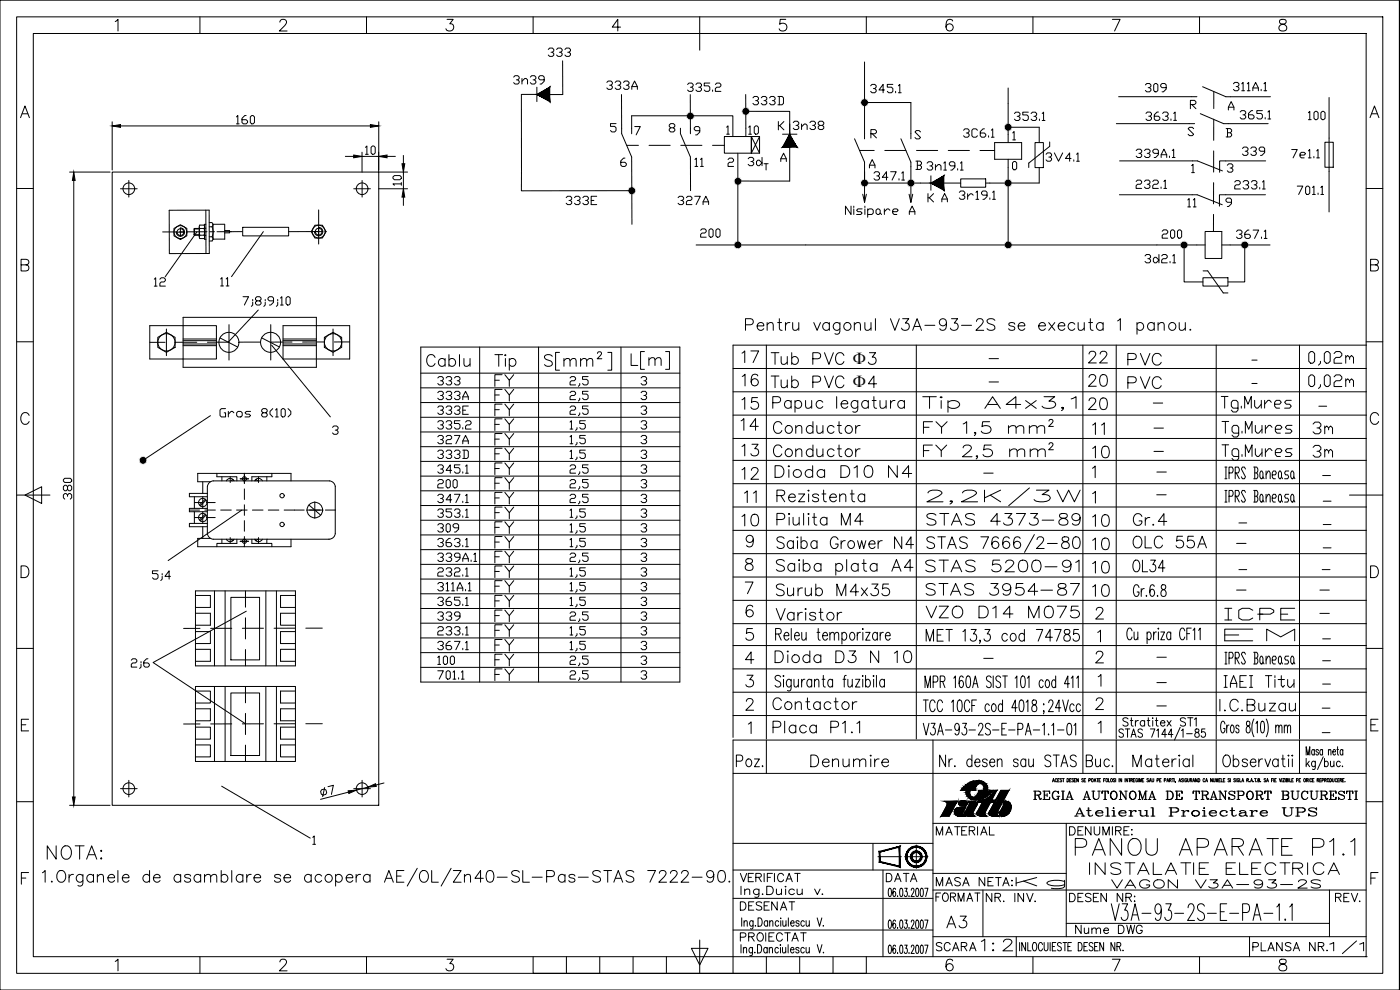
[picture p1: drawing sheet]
<svg xmlns="http://www.w3.org/2000/svg" width="420mm" height="297mm" viewBox="0 0 420 297" stroke-linecap="round" stroke-linejoin="round" font-family="sans-serif">
<defs><g id="words">
<text font-size="9.7" x="276.9" y="153.1">2,2K/3W</text>
<g font-size="9.3">
<text x="162.3" y="112.2">S[mm ]</text>
<text x="276.9" y="166.9">STAS 7666/2-80</text>
</g>
<text font-size="8.8" x="321.4" y="257.9">PANOU APARATE P1.1</text>
<g font-size="8.4">
<text x="222.6" y="101.6">Pentru vagonul V3A-93-2S se executa 1 panou.</text>
<text x="275.5" y="124.9">Tip A4x3,1</text>
</g>
<g font-size="7.9">
<text x="391.6" y="110.8">0,02m</text>
<text x="391.6" y="117.8">0,02m</text>
<text x="275.9" y="131.9">FY 1,5 mm</text>
<text x="275.9" y="139">FY 2,5 mm</text>
</g>
<g font-size="7.5">
<text x="13.1" y="258.9">NOTA:</text>
<text x="397.9" y="287.5">1/1</text>
</g>
<g font-size="7.1">
<text x="127" y="111.1">Cablu</text>
<text x="221.5" y="110.1">17</text>
<text x="230.4" y="110.4">Tub PVC 3</text>
<text x="325.6" y="110.1">22</text>
<text x="337.3" y="110.8">PVC</text>
<text x="147.1" y="117.1">FY</text>
<text x="221.5" y="117.1">16</text>
<text x="230.4" y="117.5">Tub PVC 4</text>
<text x="325.6" y="117.1">20</text>
<text x="337.3" y="117.8">PVC</text>
<text x="147.1" y="121.7">FY</text>
<text x="221.5" y="124.2">15</text>
<text x="325.6" y="124.2">20</text>
<text x="147.1" y="130.5">FY</text>
<text x="231.1" y="131.2">Conductor</text>
<text x="326.7" y="131.6">11</text>
<text x="393" y="131.2">3m</text>
<text x="221.5" y="137.9">13</text>
<text x="147.1" y="139.3">FY</text>
<text x="231.1" y="138.3">Conductor</text>
<text x="326.7" y="138.6">10</text>
<text x="393" y="138.3">3m</text>
<text x="147.1" y="148.2">FY</text>
<text x="221.5" y="145">12</text>
<text x="231.4" y="144.6">Dioda D10 N4</text>
<text x="222.2" y="152">11</text>
<text x="231.8" y="151.7">Rezistenta</text>
<text x="147.1" y="161.2">FY</text>
<text x="147.1" y="157">FY</text>
<text x="221.5" y="159.1">10</text>
<text x="231.8" y="158.7">Piulita M4</text>
<text x="276.9" y="158.7">STAS 4373-89</text>
<text x="326.7" y="159.1">10</text>
<text x="339" y="158.7">Gr.4</text>
<text x="231.8" y="165.8">Saiba Grower N4</text>
<text x="326.7" y="166.2">10</text>
<text x="147.1" y="170">FY</text>
<text x="276.6" y="172.9">STAS 5200-91</text>
<text x="326.7" y="173.2">10</text>
<text x="338.7" y="172.9">OL34</text>
<text x="147.1" y="178.9">FY</text>
<text x="147.1" y="174.6">FY</text>
<text x="231.8" y="179.9">Surub M4x35</text>
<text x="276.6" y="179.9">STAS 3954-87</text>
<text x="147.1" y="183.4">FY</text>
<text x="326.7" y="180.3">10</text>
<text x="147.1" y="187.7">FY</text>
<text x="231.8" y="187.3">Varistor</text>
<text x="276.6" y="186.6">VZO D14 M075</text>
<text x="366.2" y="187.3">ICPE</text>
<text x="147.1" y="192.3">FY</text>
<text x="366.2" y="193.7">EM</text>
<text x="147.1" y="201.1">FY</text>
<text x="231.4" y="200">Dioda D3 N 10</text>
<text x="147.1" y="205.3">FY</text>
<text x="366.2" y="207.4">IAEI Titu</text>
<text x="230.7" y="214.1">Contactor</text>
<text x="364.8" y="214.5">I.C.Buzau</text>
<text x="230.7" y="221.2">Placa P1.1</text>
<text x="219.8" y="231.4">Poz.</text>
<text x="242" y="231.4">Denumire</text>
<text x="325.6" y="263.5">INSTALATIE ELECTRICA</text>
<text x="282.9" y="279.8">A3</text>
<text x="293.2" y="286.5">1:2</text>
</g>
<g font-size="6.6">
<text x="169.7" y="121.7">2,5</text>
<text x="221.2" y="130.2">14</text>
<text x="169.7" y="148.2">2,5</text>
<text x="338.7" y="165.5">OLC 55A</text>
<text x="169.7" y="201.1">2,5</text>
<text x="303.7" y="267.8">Kg</text>
</g>
<g font-size="6.2">
<text x="181" y="28.2">333A</text>
<text x="168.6" y="62.8">333E</text>
<text x="202.1" y="62.8">327A</text>
<text x="169.7" y="117.1">2,5</text>
<text x="169.7" y="125.9">2,5</text>
<text x="169.7" y="134.8">1,5</text>
<text x="169.7" y="143.6">2,5</text>
<text x="169.7" y="152.4">2,5</text>
<text x="169.7" y="161.2">1,5</text>
<text x="169.7" y="170">2,5</text>
<text x="44.4" y="175.3">5;4</text>
<text x="130.2" y="174.3">232.1</text>
<text x="169.7" y="178.9">1,5</text>
<text x="130.2" y="183.1">365.1</text>
<text x="130.2" y="191.9">233.1</text>
<text x="169.7" y="187.7">2,5</text>
<text x="169.7" y="196.5">1,5</text>
<text x="38.1" y="201.8">2;6</text>
<text x="130.2" y="200.7">100</text>
<text x="169.7" y="205.3">2,5</text>
<text x="220.8" y="274.5">DESENAT</text>
</g>
<g font-size="5.7">
<text x="163.3" y="18">333</text>
<text x="152.8" y="26.5">3n39</text>
<text x="205" y="28.6">335.2</text>
<text x="260" y="28.9">345.1</text>
<text x="342.5" y="28.9">309</text>
<text x="224.7" y="32.8">333D</text>
<text x="69.8" y="38.5">160</text>
<text x="223.3" y="41.6">10</text>
<text x="236.7" y="40.2">3n38</text>
<text x="303" y="37.4">353.1</text>
<text x="342.5" y="37.4">363.1</text>
<text x="371.1" y="37">365.1</text>
<text x="391.6" y="37">100</text>
<text x="108.3" y="47.6">10</text>
<text x="287.9" y="42.3">3C6.1</text>
<text x="371.5" y="48">339</text>
<text x="207.4" y="51.2">11</text>
<text x="223.3" y="50.8">3d</text>
<text x="276.9" y="52.2">3n19.1</text>
<text x="312.6" y="49.7">3V4.1</text>
<text x="339.7" y="48.3">339A.1</text>
<text x="386.3" y="48.7">7e1.1</text>
<text x="121.4" y="56.8" transform="rotate(-90 121.4 56.8)">10</text>
<text x="261.1" y="55.4">347.1</text>
<text x="339.7" y="57.9">232.1</text>
<text x="369.4" y="57.9">233.1</text>
<text x="286.8" y="61">3r19.1</text>
<text x="355.2" y="63.1">11</text>
<text x="209.2" y="72.3">200</text>
<text x="347.5" y="72.7">200</text>
<text x="369.7" y="72.7">367.1</text>
<text x="342.5" y="80.1">3d2.1</text>
<text x="45.2" y="87.1">12</text>
<text x="64.9" y="87.1">11</text>
<text x="130.2" y="116.8">333</text>
<text x="130.2" y="125.6">333E</text>
<text x="130.2" y="121">333A</text>
<text x="64.9" y="126.3">Gros 8(10)</text>
<text x="130.2" y="129.8">335.2</text>
<text x="130.2" y="134.4">327A</text>
<text x="130.2" y="138.6">333D</text>
<text x="130.2" y="143.2">345.1</text>
<text x="130.2" y="147.5">200</text>
<text x="22.2" y="151" transform="rotate(-90 22.2 151)">380</text>
<text x="130.2" y="152">347.1</text>
<text x="130.2" y="160.9">309</text>
<text x="130.2" y="156.3">353.1</text>
<text x="130.2" y="165.1">363.1</text>
<text x="130.2" y="169.7">339A.1</text>
<text x="130.2" y="187.3">339</text>
<text x="130.2" y="196.1">367.1</text>
<text x="309" y="240.9">REGIA AUTONOMA DE TRANSPORT BUCURESTI</text>
<text x="279.8" y="251.9">MATERIAL</text>
<text x="319.6" y="251.9">DENUMIRE:</text>
<text x="321.4" y="246.2">Atelierul Proiectare UPS</text>
<text x="220.8" y="265.6">VERIFICAT</text>
<text x="264.6" y="265.6">DATA</text>
<text x="279.8" y="267.1">MASA NETA:</text>
<text x="332.3" y="267.8">VAGON V3A-93-2S</text>
<text x="279.8" y="271.6">FORMAT</text>
<text x="294.9" y="271.6">NR. INV.</text>
<text x="319.6" y="271.6">DESEN NR:</text>
<text x="399.7" y="271.6">REV.</text>
<text x="321.7" y="281.2">Nume DWG</text>
<text x="220.8" y="283.6">PROIECTAT</text>
<text x="279.8" y="286.5">SCARA</text>
<text x="374.6" y="286.5">PLANSA NR.</text>
</g>
<g font-size="5.2">
<text x="256" y="109.2">F</text>
<text x="256" y="116.2">F</text>
</g>
<g font-size="2.6">
<text x="295.6" y="109">-</text>
<text x="374.6" y="109.4">-</text>
<text x="295.6" y="115.7">-</text>
<text x="374.6" y="116.4">-</text>
<text x="345" y="122.1">-</text>
<text x="394.4" y="123.1">-</text>
<text x="345" y="129.8">-</text>
<text x="345" y="136.5">-</text>
<text x="293.9" y="143.2">-</text>
<text x="346.1" y="142.9">-</text>
<text x="395.8" y="143.9">-</text>
<text x="346.1" y="149.6">-</text>
<text x="395.8" y="151.7">-</text>
<text x="370.4" y="158">-</text>
<text x="395.8" y="158.7">-</text>
<text x="369.7" y="164.4">-</text>
<text x="395.8" y="165.5">-</text>
<text x="370.4" y="172.2">-</text>
<text x="395.5" y="172.2">-</text>
<text x="369.7" y="178.2">-</text>
<text x="394.8" y="178.2">-</text>
<text x="376.1" y="185.6">-</text>
<text x="394.8" y="185.2">-</text>
<text x="395.8" y="193">-</text>
<text x="293.9" y="198.6">-</text>
<text x="346.1" y="198.3">-</text>
<text x="395.8" y="199.3">-</text>
<text x="346.1" y="206">-</text>
<text x="395.8" y="206.4">-</text>
<text x="346.1" y="213.1">-</text>
<text x="395.5" y="213.8">-</text>
<text x="395.5" y="221.2">-</text>
</g>
</g></defs>
<!-- layer: 0 -->
<g fill="none" stroke="#000" stroke-width=".3">
<path d="M0 .1h420v296.9h-420zM5 5.1h410v286.9h-410zM10 10.1h400v276.9h-400zM34.6 6.5l.8-.7v3.5M60 5.1v5M84 6.6l.3-.6 1-.2a.85 .85 0 0 1 .5 1.3l-2 2.2h2.4M110 5.1v5M134.2 5.8h1.8l-1 1.3a1.12 1.12 0 0 1 1.2 1.3 1.12 1.12 0 0 1-1.5 .9l-.5-.2-.4-.5M160 5.1v5M168.8 18.3l.1 10.1h-4M186.2 8.1h-2.5l1.7-2.3v3.5M210 5.1v10"/>
<path d="M235.8 5.8h-1.6l-.2 1.5a1.23 1.23 0 0 1 1.9 0 1.23 1.23 0 0 1-.3 1.8 1.23 1.23 0 0 1-1.8-.5M259.5 18.6v23.1M260 5.1v5M285.9 6.3a1 1 0 0 0-1-.5 1 1 0 0 0-.8 .7 2.53 2.53 0 0 0 .3 2.6 1.09 1.09 0 0 0 1.6-.4 1.09 1.09 0 0 0-.7-1.5 1.09 1.09 0 0 0-1.4 .9M310 5.1v5M333.8 5.8h2.4l-1.7 3.5M360 5.1v5M384.2 6a.7 .7 0 0 0 .3 1.1 1.45 1.45 0 0 1 1.7 1.5 1.22 1.22 0 0 1-1.4 .7 1.22 1.22 0 0 1-1-1.2 1.59 1.59 0 0 1 1.7-1 .7 .7 0 0 0 .3-1.1l-.5-.2zM420 .1v296.9M6.2 35.3l1.3-3.5 1.3 3.5M6.7 34.1h1.6M33.7 36.5v14.5"/>
<path d="M36.2 37.8h75M113.7 36.5l-.1 15.1h8.7M156.5 28.3v29l33.1-.1v-10.1l-3-7-.1-11.7M161.1 26.2v4.3M184.9 37.1h-1.7v.8h1.3l.4 .4v.9l-.4 .4h-.9l-.4-.4M190.5 38h1.7l-1.3 2.5M201.3 38.3l-.4-.4v-.4l.4-.4h.8l.4 .4v.4l-.4 .4h-.8l-.4 .5v.4l.4 .4h.8l.4-.4v-.4l-.4-.5M204.2 38.5v1.6l3 7v10.1M207.2 28.4v11.7M210 39.2h-1.2l-.5-.4v-.4l.5-.4h.8l.4 .4v1.2l-.8 .9h-.4M218.1 38.2l.4-.4v2.5M223.8 28.4v10.1"/>
<path d="M223.8 33.4h13.2v7.5M233.6 36.5v2.5M234 37.7l1.3 1.3M235.3 36.5l-1.3 1.2h-.4M259.5 30.8h13.9v10.9M276.3 39.6l-.5-.4h-.8l-.4 .4 1.7 1.7-.5 .4h-.8l-.4-.4M302.6 26.4v16.4M302.6 38.2h9.3v4.6M303.9 39.9l.4-.4v2.5M335 37.1h23.5M335.7 29h23.5M357.3 31.4h1.2l.4-.4v-.5l-.4-.4h-1.2v2.5"/>
<path d="M357.7 31.4l1.2 1.2M358.2 38.6l-.4-.4h-.8l-.4 .4 1.6 1.7-.4 .4h-.8l-.4-.4M360.2 34.1l7 3h13.4M360.9 26l7 3h13.4M364.3 35.8l-.1 6.3M364.3 27.5v5.1M368 38.6h1.2l.4 .4v.4l-.4 .4M368.4 39.8h.8l.4 .5v.4l-.4 .4h-1.2M368.4 38.6v2.5M368.6 33v-.8l.9-1.7 .8 1.7v.8M368.6 32.2h1.7M370.2 25.1l.4-.4h.8l.4 .4v.5l-.4 .4h-.4"/>
<path d="M371.4 26l.4 .4v.4l-.4 .4h-.8l-.4-.4M372.7 25.1l.4-.4v2.5M372.7 27.2h.8M374.3 25.1l.4-.4v2.5M374.3 27.2h.9M376 27.2v-.8l.8-1.7 .9 1.7v.8M376 26.4h1.7M378.5 26.8v.4M379.3 25.1l.4-.4v2.5M379.3 27.2h.9M398.9 29.3v34.3M411.2 35.3l1.3-3.5 1.3 3.5"/>
<path d="M411.7 34.1h1.6M5 56.6h5M20.9 51.6h12.1M22.1 54.1v185M36.2 56.6h5M38.7 54.1v5M103.6 46.9h2.6M106.2 56.6h5M108.6 45.7v5.9M108.7 54.1v5M113.6 56.6h8.7M116.2 46.9h2.4"/>
<path d="M121.1 46.6v2.5M121.1 59.1v2.5M187.6 47.4h-.5l-.8 .9v1.2l.4 .4h.9l.4-.4v-.4l-.4-.4h-1.3M188.1 43.6h3.5M189.6 40.1v-5.4h30.3v6.3M189.6 57.2l.1 10.1M194.8 43.6h6.3M204.3 43.6h6.4M213.8 43.6h3.6M217.4 41h8.1v5h-8.1zM218.1 40.3h.8M218.5 47.9l.4-.5h.8l.5 .5v.4l-.5 .4h-.8l-.4 .4v.8h1.7"/>
<path d="M221.4 46v27.5M225.5 41h2.5v5h-2.5M228 41l-2.5 5v-5l2.5 5M234.3 48.5v-.9l.9-1.6 .8 1.6v.9M234.3 47.6h1.7M237 44.1v10.2h-15.6M256.5 41.6l3 7v1.4M258 45.1h4.4M258.9 58.3l.6 2.4 .5-2.4M259.5 54.9h20M259.5 51.5v9.2M260.9 50.4v-.8l.9-1.7 .8 1.7v.8"/>
<path d="M261.4 40.1h1.2l.4-.4v-.4l-.4-.4h-1.2v2.5M261.8 40.1l1.2 1.3M265.5 45.1h6.4M270.4 41.6l3 7v1.4M272.8 58.3l.6 2.4 .5-2.4M273.4 54.9v5.8M274.9 48.3h1.2l.5 .5v.4l-.5 .4M275.1 45.1h6.3M275.3 49.6h.8l.5 .4v.4l-.5 .4h-1.2M278.5 58.1v2.5M278.9 59.3l1.3 1.3M279.4 52.8v4.3"/>
<path d="M280.2 58.1l-1.3 1.2h-.4M282.7 59.7h1.6M283.1 54.9h5.2M284.6 45.1h6.3M288.3 53.7h7.5v2.5h-7.5zM294.1 45.2h4.4M297.1 54.9h5.1M298.5 42.8h8.1v5h-8.1zM302.6 47.8v25.7M303.9 48.9l.4-.5h.4l.4 .5v1.6l-.4 .4h-.4l-.4-.4zM303.9 42h.9M310.6 42.8h2.5v7.5h-2.5z"/>
<path d="M311.9 50.3v4.6h-9.3M311.9 46.4l-3.2 2.5v1.4M315 42.6v1.3M335.9 58.4h21.9M336 48.3h23.4l7.5 3M357.6 49.7l.4-.4v2.5M357.6 51.8h.9M359.3 58.4l7.5 3M364.2 54.8v6.4M364.2 45.3v6.3M368.3 49.6l.4-.4h.9l.4 .4v.4l-.4 .4h-.4M369.6 50.4l.4 .4v.4l-.4 .5h-.9l-.4-.5"/>
<path d="M379.8 58.4h-13.8v3.4M379.8 48.3h-13.8v3.4M389.3 55.8h1.7l-1.3 2.6M392.2 55.8h.5l.4 .5v1.6l-.4 .5h-.5l-.4-.5v-1.6zM393.9 56.3l.4-.5v2.6M393.9 58.4h.8M395.6 57.9v.5M396.4 56.3l.4-.5v2.6M396.4 58.4h.8M397.6 42.7h2.5v7.5h-2.5zM410 56.6h5M6.3 79.5l2-.2a.82 .82 0 0 0 0-1.3l-2-.2v3.5h1.5a.92 .92 0 0 0 .9-.9 .92 .92 0 0 0-.9-.9"/>
<path d="M50.8 63.1h12v13h-12zM52.2 68.5l1.9-1.1 2 1.1v2.3l-1.9 1.1-2-1.1zM58.2 68.7v1.7M58.2 70.4h1.6M58.2 70.4l.2 .2M58.4 68.5v2.1M58.4 70.6h1.4M59.1 69.6l-9.5 13.5M59.8 68v3.1M59.8 68.5l-1.6 .2h1.6M60 68.5l-.2 1.3 .2 .8M61.2 68.5l.2 .9-.2 1.2h-1.2"/>
<path d="M61.2 68.5l-1.3 .1M61.2 68.5l.2-.5-.2-.5h-1.3l-.1 .5 .2 .6M61.2 70.6l.2 .5-.2 .5h-1.2l-.2-.5 .2-.5M61.4 70.6h.4M61.4 68.5h.4M61.8 63.1v12.9M61.8 67.3h-.4v4.5h.4M62.8 66.8h.8l.3 .5M62.8 68h.8M63.6 68l.3 1.5-.2 1.5M63.6 71l-.8 .1M63.7 71l.3 .8"/>
<path d="M63.9 67.3h3.5v4.5M63.9 67.3l.1 4.5M63.9 67.3l-.2 .7M64 71.8l-.3 .5h-.9M67.4 69.2h1.5v.3v.4h-1.5M67.4 71.7l-3.4 .1M72.7 69.5h-3.8M72.8 68.2h13.8v2.6h-13.8zM79 69.5l-9.5 13.5M94.5 67.6h2.2l1.2 1.9-1.2 1.9h-2.2l-1.1-1.9zM95.6 69.5h-9M208.9 73.5h152.8"/>
<path d="M255.4 61.8v2.6l-1.7-2.6v2.6M256.2 61.8v.5M256.2 62.7v1.7M258.7 62.7h-1.2l-.4 .4 .4 .4h.8l.4 .4-.4 .5h-1.2M259.6 61.8v.5M259.6 62.7v1.7M260.4 63.1l.4-.4h.9l.4 .4v.8l-.4 .5h-1.3M260.4 62.7v2.5M262.9 63.1l.4-.4h.4l.4 .4v.8l-.4 .5h-.4l-.4-.5zM264.1 63.9l.5 .5M265.4 62.7v1.7M267.1 63.1l-.4-.4h-.5l-.8 .8"/>
<path d="M267.9 63.5h1.3l.4-.4-.4-.4h-.9l-.4 .4v.8l.4 .5h.9M272.9 64.4v-.9l.8-1.7 .9 1.7v.9M272.9 63.5h1.7M282.7 60.6v-.9l.8-1.6 .8 1.6v.9M355.4 73.5v11.1h5.6M361.7 69.5h5v8.1h-5zM364.2 64.3v5.2M366.7 73.5h14.5M369.6 60.7h-1.3l-.4-.4v-.4l.4-.5h.9l.4 .5v1.2l-.9 .9h-.4M373.6 73.5v11.1h-5.1M411.3 79.5l2-.2a.82 .82 0 0 0 0-1.3l-2-.2v3.5h1.5a.92 .92 0 0 0 .9-.9 .92 .92 0 0 0-.9-.9M44.9 97.7h20v10h-20z"/>
<path d="M49.9 98.7v8M54.9 95.2h40v15h-40zM68.7 97.4v10.6M72.9 89h1.7l-1.3 2.5M75.8 90.7v.8l-.4 .4M75.8 89.8v.5M77.1 90.3l-.4-.5v-.4l.4-.4h.8l.4 .4v.4l-.4 .5h-.8l-.4 .4v.4l.4 .4h.8l.4-.4v-.4l-.4-.4M77.5 93l-9 9.7M79.6 90.7v.8l-.4 .4M79.6 89.8v.5M81.3 97.4v10.6M82.1 90.3h-1.3l-.4-.5v-.4l.4-.4h.9l.4 .4v1.3l-.8 .8h-.5"/>
<path d="M83.3 90.7v.8l-.4 .4M83.3 89.8v.5M84.2 89.4l.4-.4v2.5M84.2 91.5h.8M84.9 97.7h20v10h-20zM85.8 89.4l.5-.4h.4l.4 .4v1.7l-.4 .4h-.4l-.5-.4zM99.9 98.7v8M361 83.3h7.5v2.5h-7.5zM361.1 81.3h1.4l4.6 6.6h1.4M5 102.5h5M47.3 101.2l2.6-1.5 2.6 1.5v3l-2.6 1.5-2.6-1.5zM49.5 102.7h-4.6"/>
<path d="M54.9 103.7h10M54.9 103.2h10M54.9 102.2h10M54.9 101.7h10M59.1 102.7h-6.4M66 101.4l5.3 2.7M68.6 102.7h-6.4M78.1 102.6l-6.3 .1M78.5 101.4l5.4 2.7M81.5 103.6l17.6 21.5M84.9 103.7h10M84.9 103.2h10"/>
<path d="M84.9 102.2h10M84.9 101.7h10M87.6 102.6h-6.3M97.2 102.6h-6.4M97.3 101.2l2.6-1.5 2.6 1.5v3l-2.6 1.5-2.6-1.5zM104.9 102.6h-4.6M126.3 116.4h77.7M126.3 112h77.7M126.3 104.1h77.7v100.5h-77.7zM144 104.1v100.5M161.6 104.1v100.5M186.4 104.1v100.5"/>
<path d="M192.4 113.4l.4-.4h.8l.5 .4v.4l-.5 .4h-.4M192.4 117.8l.4-.4h.8l.5 .4v.4l-.5 .5h-.4M193.6 114.2l.5 .5v.4l-.5 .4h-.8l-.4-.4M193.6 118.7l.5 .4v.4l-.5 .4h-.8l-.4-.4M220 117.6h190.1M220 110.6h190.1M230 103.6v118.1M275 103.6v118.1M325 103.6v118.1M335 103.6v118.1M365 103.6v118.1M366.5 119h2"/>
<path d="M367.5 119v3.5M390 103.6v118.1M410 102.5h5M410.1 103.6h-190.1v117.7M8.7 124.6a1.29 1.29 0 0 0-1.4-.8 1.29 1.29 0 0 0-1.1 1.3 1.54 1.54 0 0 0 .4 1.7 1.54 1.54 0 0 0 1.6 .3l.5-.6M63.2 124.7l-20.3 13.4M99.8 128.2l.4-.4h.8l.5 .4v.4l-.5 .5h-.4M101 129.1l.5 .4v.4l-.5 .4h-.8l-.4-.4M126.3 120.8h77.7M126.3 125.2h77.7M126.3 129.6h77.7M126.3 134h77.7"/>
<path d="M126.3 138.4h77.7M171.1 135.5l.4-.4v2.5M171.1 126.6l.4-.4v2.5M175.7 135.1h-1.7v.8h1.2l.5 .4v.8l-.5 .5h-.8l-.4-.5M175.7 126.2h-1.7v.9h1.2l.5 .4v.8l-.5 .4h-.8l-.4-.4M192.4 126.6l.4-.4h.8l.5 .4v.5l-.5 .4h-.4M192.4 122.2l.4-.4h.8l.5 .4v.4l-.5 .5h-.4M192.4 131.1l.4-.5h.8l.5 .5v.4l-.5 .4h-.4M192.4 135.5l.4-.4h.8l.5 .4v.4l-.5 .4h-.4M192.4 139.9l.4-.4h.8l.5 .4v.4l-.5 .4h-.4M193.6 127.5l.5 .4v.4l-.5 .4h-.8l-.4-.4M193.6 123.1l.5 .4v.4l-.5 .4h-.8l-.4-.4"/>
<path d="M193.6 131.9l.5 .4v.4l-.5 .4h-.8l-.4-.4M193.6 136.3l.5 .4v.4l-.5 .5h-.8l-.4-.5M220 138.1h190.1M220 131.6h190.1M220 124.6h190.1M366.7 126.5h2M366.7 133.5h2M367.7 126.5v3.5M367.7 133.5v3.5M371.5 122.5h-1.5l-.5-.6v-1.2l.5-.6h1l.5 .6v2.3l-.5 .6h-1l-.5-.6M371.8 130h-1.6l-.5-.6v-1.2l.5-.6h1.1l.5 .6v2.3l-.5 .6h-1.1l-.5-.6M371.8 137h-1.6l-.5-.6v-1.2l.5-.6h1.1l.5 .6v2.3l-.5 .6h-1.1l-.5-.6"/>
<path d="M372.5 121.9v.6M372.7 129.4v.6M372.7 136.4v.6M373.5 122.5v-3.5l1 2.3 1-2.3v3.5M373.8 130v-3.5l.9 2.3 1.1-2.3v3.5M373.8 137v-3.5l.9 2.3 1.1-2.3v3.5M376.5 120.1v1.8l.5 .6h.5l1-1.2M376.7 127.6v1.8l.6 .6h.5l.9-1.2M376.7 134.6v1.8l.6 .6h.5l.9-1.2M378.5 120.1v2.4M378.7 127.6v2.4M378.7 134.6v2.4"/>
<path d="M379.5 120.1v2.4M379.8 127.6v2.4M379.8 134.6v2.4M381.5 120.7l-.5-.6h-.5l-1 1.2M381.8 128.2l-.6-.6h-.5l-.9 1.2M381.8 135.2l-.6-.6h-.5l-.9 1.2M382.5 121.3h1.5l.5-.6-.5-.6h-1l-.5 .6v1.2l.5 .6h1M382.7 128.8h1.5l.5-.6-.5-.6h-1l-.5 .6v1.2l.5 .6h1M382.7 135.8h1.5l.5-.6-.5-.6h-1l-.5 .6v1.2l.5 .6h1M387.5 120.1h-1.5l-.5 .6 .5 .6h1l.5 .6-.5 .6h-1.5M387.8 127.6h-1.6l-.4 .6 .4 .6h1l.6 .6-.6 .6h-1.4M387.8 134.6h-1.6l-.4 .6 .4 .6h1l.6 .6-.6 .6h-1.4"/>
<path d="M413.7 124.6a1.28 1.28 0 0 0-1.4-.8 1.28 1.28 0 0 0-1.1 1.3 1.53 1.53 0 0 0 .4 1.7 1.53 1.53 0 0 0 1.6 .3l.5-.6M5 148.5h10M7.5 148.5l5-2.5v5.1zM56.8 153h3.1M58.3 150.8h2.4M58.3 155.3h2.4M58.3 149v3.5M58.3 153.5v3.5M60.8 144.5v3.5M60.8 149v3.5M60.8 153.5v3.5M60.8 158v3.5"/>
<path d="M61.5 153h3.1M61.6 149.8l-1.7 1.7M61.6 154.3l-1.7 1.7M61.8 150.1l-1.7 1.7M61.8 154.6l-1.7 1.7M62.2 148h-5.4v1h5.4M62.2 152.5h-5.4v1h5.4M62.2 157h-5.4v1h5.4M62.2 146v14M62.2 146l.6-1.2 1.2-.5 35.3 .1 1 .8 .3 .8v14l-.5 1.2-1.2 .6M62.3 150.8h2.3M62.3 155.3h2.3"/>
<path d="M65.1 142v1h6v1.3M66.2 153h3.2M66.6 143v1.3M67.9 144.3a1.25 1.25 0 0 1 1.2-.8 1.25 1.25 0 0 1 1.1 .8M69.1 143v1.8M69.8 143.8l-.5 .5M70.1 144.1l-.3 .2M71 153h3.2M72.1 143.7h2.5M72.6 153l-22.1 15.2M73.3 142v3.1M73.3 146.7v3.2"/>
<path d="M73.3 151.5v3.1M73.3 156.2v3.2M75.8 153h3.1M76.4 144.3a1.25 1.25 0 0 1 1.2-.8 1.25 1.25 0 0 1 1.1 .8M76.6 144.1l.2 .2M76.8 143.8l.5 .5M77.6 143v1.8M80.1 143v1.3M80.5 153h3.2M81.6 142v1h-6v1.3M85.3 153h6M87.3 144.3v-2.3h-28v2.5h3.9"/>
<path d="M92 153h5M92.7 151.5l3.5 3.1M94.5 150.5v5M97.7 153h2.9M126.3 147.3h77.7M126.3 142.9h77.7M126.3 151.7h77.7M126.3 156.1h77.7M171.1 153.1l.4-.4v2.5M175.7 152.7h-1.7v.9h1.2l.5 .4v.8l-.5 .4h-.8l-.4-.4M192.4 144.3l.4-.4h.8l.5 .4v.4l-.5 .4h-.4M192.4 157.5l.4-.4h.8l.5 .4v.5l-.5 .4h-.4"/>
<path d="M192.4 153.1l.4-.4h.8l.5 .4v.5l-.5 .4h-.4M192.4 148.7l.4-.4h.8l.5 .4v.4l-.5 .4h-.4M193.6 140.7l.5 .4v.5l-.5 .4h-.8l-.4-.4M193.6 145.1l.5 .4v.5l-.5 .4h-.8l-.4-.4M193.6 158.4l.5 .4v.4l-.5 .4h-.8l-.4-.4M193.6 154l.5 .4v.4l-.5 .4h-.8l-.4-.4M193.6 149.5l.5 .5v.4l-.5 .4h-.8l-.4-.4M220 159.1h190.1M220 152.1h190.1M220 145.1h190.1M367.6 147.1h.6M367.6 150.6h.6"/>
<path d="M367.6 143.6h.6M367.6 140.1h.6M367.9 140.1v3.5M367.9 147.1v3.5M368.9 148.9h.9l.3-.6-.3-1.2h-.9v3.5M368.9 141.9h.9l.3-.6-.3-1.2h-.9v3.5M370.7 148.9h.9l.3-.6-.3-1.2h-.9v3.5M370.7 141.9h.9l.3-.6-.3-1.2h-.9v3.5M371 148.9l.9 1.7M371 141.9l.9 1.7M373.8 147.7l-.3-.6h-.6l-.3 .6 1.2 2.4-.3 .5h-.6l-.3-.5M373.8 140.7l-.3-.6h-.6l-.3 .6 1.2 2.4-.3 .5h-.6l-.3-.5"/>
<path d="M376.3 147.1h.9l.3 .6v.6l-.3 .6M376.3 140.1h.9l.3 .6v.6l-.3 .6M376.6 148.9h.6l.3 .6v.6l-.3 .5h-.9M376.6 141.9h.6l.3 .6v.6l-.3 .5h-.9M376.6 140.1v3.5M376.6 147.1v3.5M378.4 148.3h.3l.3 .6v1.2l-.3 .5h-.3l-.3-.5v-1.2zM378.4 141.3h.3l.3 .6v1.2l-.3 .5h-.3l-.3-.5v-1.2zM379 150.1l.3 .5M379 143.1l.3 .5M380 149.5l.6-1.2h.3l.3 .6v1.7M380 142.5l.6-1.2h.3l.3 .6v1.7"/>
<path d="M380 141.3v2.3M380 148.3v2.3M381.8 149.5h.9l.4-.6-.4-.6h-.6l-.3 .6v1.2l.3 .5h.6M381.8 142.5h.9l.4-.6-.4-.6h-.6l-.3 .6v1.2l.3 .5h.6M384 148.3h.3l.3 .6v1.2l-.3 .5h-.3l-.3-.5v-1.2zM384 141.3h.3l.3 .6v1.2l-.3 .5h-.3l-.3-.5v-1.2zM384.6 150.1l.3 .5M384.6 143.1l.3 .5M386.8 148.3h-1l-.3 .6 .3 .6h.7l.3 .6-.3 .5h-1M386.8 141.3h-1l-.3 .6 .3 .6h.7l.3 .6-.3 .5h-1M387.7 148.3h.3l.3 .6v1.2l-.3 .5h-.3l-.3-.5v-1.2zM387.7 141.3h.3l.3 .6v1.2l-.3 .5h-.3l-.3-.5v-1.2z"/>
<path d="M388.3 150.1l.3 .5M388.3 143.1l.3 .5M405 148.5h10M6.3 169.8h1.2a1.87 1.87 0 0 1 1.2 1.7 1.87 1.87 0 0 1-1.2 1.8h-1.2zM58.7 177.3h30v22.5h-30zM58.7 178.7h4.4v3.6h-4.4M62.2 160l.6 1.2 1.2 .6h34.8M64.4 177.3v22.5M66.6 161.8v1.2M67.6 177.3v22.5M67.9 161.8a1.25 1.25 0 0 0 1.2 .7 1.25 1.25 0 0 0 1.1-.7M69.1 161.3v1.7"/>
<path d="M69.3 179.2h8.6v18.8h-8.6zM69.3 161.8l.5 .5M69.8 161.8l.3 .2M71.1 161.8v1.2h-6v1M72.1 162.4h2.5M73.3 161v3h-14v-2.5h3.9M73.7 177.3v4.9M75.6 161.8v1.2h6v1M76.4 161.8a1.25 1.25 0 0 0 1.2 .7 1.25 1.25 0 0 0 1.1-.7M76.8 161.8l-.2 .2M77.3 161.8l-.5 .5M77.6 161.3v1.7"/>
<path d="M79.8 177.3v22.5M80.1 161.8v1.2M83 177.3v22.5M87.3 161.8v2.2h-14M88.7 178.7h-4.5v3.6h4.5M126.3 173.7h77.7M126.3 178.2h77.7M126.3 169.3h77.7M126.3 164.9h77.7M126.3 160.5h77.7M133.9 175.2l.4-.4v2.5M135.6 175.2l.4-.4v2.5"/>
<path d="M137.2 177.3v-.8l.8-1.7 .9 1.7v.8M140.5 175.2l.5-.4v2.5M171.1 179.6l.4-.4v2.5M171.1 162l.4-.5v2.5M171.1 170.8l.4-.4v2.5M175.7 179.2h-1.7v.8h1.2l.5 .4v.9l-.5 .4h-.8l-.4-.4M175.7 161.5h-1.7v.9h1.2l.5 .4v.8l-.5 .4h-.8l-.4-.4M175.7 170.4h-1.7v.8h1.2l.5 .4v.9l-.5 .4h-.8l-.4-.4M192.4 179.6l.4-.4h.8l.5 .4v.4l-.5 .4h-.4M192.4 175.2l.4-.4h.8l.5 .4v.4l-.5 .4h-.4M192.4 170.8l.4-.4h.8l.5 .4v.4l-.5 .4h-.4M192.4 166.4l.4-.4h.8l.5 .4v.4l-.5 .4h-.4"/>
<path d="M192.4 162l.4-.5h.8l.5 .5v.4l-.5 .4h-.4M193.6 176l.5 .5v.4l-.5 .4h-.8l-.4-.4M193.6 171.6l.5 .4v.5l-.5 .4h-.8l-.4-.4M193.6 167.2l.5 .4v.4l-.5 .5h-.8l-.4-.5M193.6 162.8l.5 .4v.4l-.5 .4h-.8l-.4-.4M220 166.1h190.1M220 173.1h190.1M411.3 169.8h1.2a1.87 1.87 0 0 1 1.2 1.7 1.87 1.87 0 0 1-1.2 1.8h-1.2zM5 194.5h5M58.7 184h4.4v3.6h-4.4M58.7 189.5h4.4v3.6h-4.4M58.7 194.8h4.4v3.6h-4.4"/>
<path d="M60 188.5h-4.9M69.6 188.5h-6.4M73.7 185.4v6.3M73.7 194.9v4.9M73.9 183.4l-28 15.4 27.8 18.4M79.1 188.5h-6.4M88.6 188.5h-6.3M88.7 189.5h-4.5v3.6h4.5M88.7 184h-4.5v3.6h4.5M88.7 194.8h-4.5v3.6h4.5M96.7 188.5h-4.9M126.3 182.6h77.7"/>
<path d="M126.3 191.4h77.7M126.3 187h77.7M126.3 195.8h77.7M171.1 188.4l.4-.4v2.5M175.7 188h-1.7v.9h1.2l.5 .4v.8l-.5 .4h-.8l-.4-.4M192.4 197.3l.4-.5h.8l.5 .5v.4l-.5 .4h-.4M192.4 192.9l.4-.5h.8l.5 .5v.4l-.5 .4h-.4M192.4 188.4l.4-.4h.8l.5 .4v.5l-.5 .4h-.4M192.4 184l.4-.4h.8l.5 .4v.4l-.5 .5h-.4M193.6 180.4l.5 .5v.4l-.5 .4h-.8l-.4-.4M193.6 198.1l.5 .4v.4l-.5 .5h-.8l-.4-.5M193.6 193.7l.5 .4v.4l-.5 .4h-.8l-.4-.4"/>
<path d="M193.6 189.3l.5 .4v.4l-.5 .4h-.8l-.4-.4M193.6 184.9l.5 .4v.4l-.5 .4h-.8l-.4-.4M220 193.7h190.1M220 187.1h190.1M220 180.1h190.1M367.6 199.2h.6M367.9 195.7v3.5M368.9 197.5h.9l.3-.6-.3-1.2h-.9v3.5M370.7 197.5h.9l.3-.6-.3-1.2h-.9v3.5M371 197.5l.9 1.7M373.8 196.3l-.3-.6h-.6l-.3 .6 1.2 2.3-.3 .6h-.6l-.3-.6M376.3 195.7h.9l.3 .6v.6l-.3 .6"/>
<path d="M376.6 197.5h.6l.3 .5v.6l-.3 .6h-.9M376.6 195.7v3.5M378.4 196.9h.3l.3 .6v1.1l-.3 .6h-.3l-.3-.6v-1.1zM379 198.6l.3 .6M380 198l.6-1.1h.3l.3 .6v1.7M380 196.9v2.3M381.8 198h.9l.4-.5-.4-.6h-.6l-.3 .6v1.1l.3 .6h.6M384 196.9h.3l.3 .6v1.1l-.3 .6h-.3l-.3-.6v-1.1zM384.6 198.6l.3 .6M386.8 196.9h-1l-.3 .6 .3 .5h.7l.3 .6-.3 .6h-1M387.7 196.9h.3l.3 .6v1.1l-.3 .6h-.3l-.3-.6v-1.1zM388.3 198.6l.3 .6"/>
<path d="M410 194.5h5M6.4 217.5h1.3M8.6 215.8h-2.2v3.5h2.2M58.7 206h30v22.5h-30zM58.7 218.2h4.4v3.6h-4.4M58.7 207.3h4.4v3.6h-4.4M58.7 212.7h4.4v3.6h-4.4M60 217.2h-4.9M64.4 206v22.5M67.6 206v22.5M69.3 207.9h8.6v18.8h-8.6zM69.6 217.2h-6.4"/>
<path d="M73.7 206v4.9M73.7 214v6.4M79.1 217.2h-6.4M79.8 206v22.5M83 206v22.5M88.6 217.2h-6.3M88.7 212.7h-4.5v3.6h4.5M88.7 207.3h-4.5v3.6h4.5M88.7 218.2h-4.5v3.6h4.5M91.8 217.1h4.9M126.3 200.2h77.7M131.4 201.3h1.7l-1.3 2.5"/>
<path d="M133.9 201.7l.4-.4h.4l.4 .4v1.6l-.4 .5h-.4l-.4-.5zM136 201.7l.4-.4v2.5M136 203.8h.8M137.6 203.3v.5M138.5 201.7l.4-.4v2.5M138.5 203.8h.8M192.4 201.7l.4-.4h.8l.5 .4v.4l-.5 .4h-.4M193.6 202.5l.5 .4v.4l-.5 .5h-.8l-.4-.5M220 214.7h190.1M220 207.7h190.1M220 200.7h190.1M411.4 217.5h1.3"/>
<path d="M413.6 215.8h-2.2v3.5h2.2M36.2 236.6h5M38.7 234.1v5M58.7 223.5h4.4v3.6h-4.4M66.5 235.9l26.6 15.6M73.7 223.6v4.9M88.7 223.5h-4.5v3.6h4.5M96.5 237l.8-.3 .5 .4 .2 .8-.3 .5-.8 .2-.5-.3-.2-.8zM97.4 236.3l-.6 2.7M98.4 236l1.6-.4-.5 2.8M104.6 237.7l-8.4 2.1M106.2 236.6h5"/>
<path d="M108.7 234.1v5M110.4 236.2l-3.4 .9M115.2 234.9l-2.4 .6M230 222v10M280 222v65M288.3 237.1h1.2M289.3 236l-.3 .3M290.4 236.2a2.34 2.34 0 0 0 1.5 3.7M291.1 237.1a1.48 1.48 0 0 0 .6 2M291.7 239.2h.2M291.8 236.2l-.1 .9h.9v-.4M291.9 239.2l.4 .1"/>
<path d="M292.7 236.4l-.1 .3M292.7 236.3v.1M293.2 234.3l-1.3 .1-1.2 .5M293.2 234.3l1.5 .2 1 .6M293.6 238l-.5 .9-.8 .4M293.6 238h.1M293.6 237.9v.1M293.6 237.9h.1M293.7 237.1h1l-.2 1M293.7 237.6l-.1 .3M293.7 237.1v.5M293.7 237.6h.1"/>
<path d="M293.7 235.1l-1 1.2M294.1 235l-.4 .1M294.1 235l.6 .2a1.37 1.37 0 0 1 .7 1.5M295.4 236.7l-.1 .4M295.7 235.1l.2 .2M295.7 239.8l-1 .4-1.4 .2M295.9 235.3l.5 1-.1 .8M296.3 237.1l-.4 1M296.8 237.1h1.3M297 238.9l1.6-1.8h.5l-1.5 3h1.4l-.4 .7h-1.4l-1.6 3 .1 .7 .5 .4h-1.7a1.01 1.01 0 0 1-1.2-1.2l1.5-2.9h-1.4M297.5 237.8h.1M300.4 237.1h2.4l-3.6 6.7 .1 .7 .5 .4h-1.7a1 1 0 0 1-1.2-1.2l1.3-2.6h.6l.8-1.4h-.6z"/>
<path d="M315.9 234.6l.3-1 .3 1M316 234.3h.3M317.2 233.8a.29 .29 0 0 0-.3-.2 .29 .29 0 0 0-.2 .4v.2a.29 .29 0 0 0 .2 .4 .29 .29 0 0 0 .3-.2M317.4 234.1h.3M317.9 233.6h-.5v1M318.7 233.7h-.6l.5 .5a.27 .27 0 0 1-.1 .4 .27 .27 0 0 1-.4-.2M318.9 233.6h.5M319.1 233.6v1M320.2 233.6a.5 .5 0 0 1 .6 .5 .5 .5 0 0 1-.6 .5zM321 234.1h.3M321.5 233.6h-.5v1M322.2 233.7h-.5l.4 .5a.27 .27 0 0 1 0 .4 .27 .27 0 0 1-.4-.2"/>
<path d="M322.4 234.1h.3M322.9 233.6h-.5v1M323.6 233.6v1l-.5-1v1M325 222v10M325.1 233.7h-.5l.5 .5a.27 .27 0 0 1-.1 .4 .27 .27 0 0 1-.4-.2M325.4 234.1h.3M325.8 233.6h-.4v1M326.8 234.1h.4v-.5h-.4v1M327.7 233.6h.1a.48 .48 0 0 1 .3 .5 .48 .48 0 0 1-.4 .4zM328.3 234.6l.3-1 .3 1M328.5 234.3h.3M329.2 233.6h.5"/>
<path d="M329.4 233.6v1M329.8 234.1h.3M330.3 233.6h-.5v1M331.2 234.1h.3M331.7 233.6h-.5v1M332 233.6h.1a.48 .48 0 0 1 .4 .5 .48 .48 0 0 1-.5 .4zM332.7 233.6v1h.4M333.4 233.6h.1a.48 .48 0 0 1 .4 .5 .48 .48 0 0 1-.5 .4zM334.6 233.7h-.5l.4 .5a.27 .27 0 0 1 0 .4 .27 .27 0 0 1-.4-.2M334.8 233.6v1M335 222v10M335.8 233.6v1"/>
<path d="M336.6 233.6v1l-.5-1v1M337.6 233.6v1M338.4 233.6v1l-.5-1v1M338.7 233.6h.5M339 233.6v1M339.4 234.1l.4-.1v-.4h-.4v1M339.6 234.1l.3 .5M340.2 234.1h.3M340.6 233.6h-.4v1M341.4 233.8a.29 .29 0 0 0-.3-.2 .29 .29 0 0 0-.2 .4v.2a.29 .29 0 0 0 .2 .4 .29 .29 0 0 0 .3-.4h-.2M341.6 233.6v1M341.9 234.6v-1l.3 1 .3-1v1"/>
<path d="M342.8 234.1h.3M343.3 233.6h-.5v1M344.7 233.7h-.5l.4 .5a.27 .27 0 0 1 0 .4 .27 .27 0 0 1-.4-.2M344.9 234.6l.3-1 .3 1M345 234.3h.4M345.7 233.6v.7l.3 .3 .3-.3v-.7M347.2 234.1h.5v-.5h-.5v1M348 234.1h.3M348.5 233.6h-.5v1M349.4 234.1h.5v-.5h-.5v1M350.2 234.6l.3-1 .3 1M350.3 234.3h.4"/>
<path d="M351 234.1l.4-.1v-.4h-.4v1M351.2 234.1l.3 .5M351.8 233.6h.5M352 233.6v1M352.4 233.6v1M353.8 234.6l.3-1 .3 1M353.9 234.3h.4M355.1 233.7h-.5l.4 .5a.27 .27 0 0 1 0 .4 .27 .27 0 0 1-.4-.2M355.3 233.6v1M356.2 233.8a.29 .29 0 0 0-.4-.2 .29 .29 0 0 0-.2 .4v.2a.29 .29 0 0 0 .3 .4 .29 .29 0 0 0 .3-.4h-.2M356.4 233.6v.7l.2 .3 .3-.2v-.8M357.2 234.1l.4-.1v-.4h-.4v1"/>
<path d="M357.4 234.1l.3 .5M358 234.6l.3-1 .2 1M358.1 234.3h.3M359.3 233.6v1l-.5-1v1M359.6 233.6a.5 .5 0 0 1 .5 .5 .5 .5 0 0 1-.5 .5zM361.6 233.8a.29 .29 0 0 0-.4-.2 .29 .29 0 0 0-.2 .4v.2a.29 .29 0 0 0 .2 .4 .29 .29 0 0 0 .4-.2M361.8 234.6l.3-1 .3 1M361.9 234.3h.4M363.8 233.6v1l-.5-1v1M364.1 233.6l.2 1 .3-.2v-.8M364.9 234.6v-1l.3 1 .3-1v1M365 222v10"/>
<path d="M365.8 234.1h.3M366.3 233.6h-.5v1M366.5 233.6v1h.5M367.1 234.1h.3M367.6 233.6h-.5v1M369 233.7h-.5l.5 .5a.27 .27 0 0 1-.1 .4 .27 .27 0 0 1-.4-.2M369.3 233.6v1M370.8 233.7h-.5l.4 .5a.27 .27 0 0 1 0 .4 .27 .27 0 0 1-.4-.2M371 233.6v1M371.8 233.8a.29 .29 0 0 0-.3-.2 .29 .29 0 0 0-.2 .4v.2a.29 .29 0 0 0 .3 .4 .29 .29 0 0 0 .2-.4h-.1M372.1 233.6v1h.4M372.7 234.6l.3-1 .3 1"/>
<path d="M372.8 234.3h.4M374.2 234.1l.4-.1 .1-.3-.5-.1v1M374.4 234.1l.3 .5M375.3 234.6l.3-1 .3 1M375.4 234.3h.4M376.5 233.6h.5M376.8 233.6v1M377.5 234.1l.5-.1v-.3l-.5-.1v1l.5-.1-.1-.4M379.9 233.7h-.5l.4 .5a.27 .27 0 0 1 0 .4 .27 .27 0 0 1-.4-.2M380.1 234.6l.3-1 .3 1M380.2 234.3h.4M381.6 234.1h.3"/>
<path d="M382.1 233.6h-.5v1M382.3 233.6v1M382.6 234.1h.2M383 233.6h-.4v1M383.9 233.6l.3 1 .3-1M384.7 233.6v1M385 233.6h.5l-.5 1h.5M385.7 233.6v1M386 234.1l.4-.1 .1-.3-.5-.1v1l.5-.1-.2-.4M386.8 233.6v1M387.1 233.6v1h.4M387.7 234.1h.3"/>
<path d="M388.2 233.6h-.5v1M389.1 234.1h.4l.1-.4-.5-.1v1M389.9 234.1h.2M390 222v10M390.3 233.6h-.4v1M391.4 233.6h.1a.48 .48 0 0 1 .4 .5 .48 .48 0 0 1-.5 .4zM392.1 234.1l.4-.1v-.3l-.4-.1v1M392.3 234.1l.3 .5M392.8 233.6v1M393.7 233.8a.29 .29 0 0 0-.4-.2 .29 .29 0 0 0-.2 .4v.2a.29 .29 0 0 0 .2 .4 .29 .29 0 0 0 .4-.2M393.9 234.1h.3M394.4 233.6h-.5v1"/>
<path d="M395.3 234.1l.4-.1v-.4h-.4v1M395.5 234.1l.3 .5M396.1 234.1h.3M396.5 233.6h-.4v1M396.8 234.1h.4v-.4l-.4-.1v1M397.5 234.1l.5-.1v-.3l-.5-.1v1M397.8 234.1l.2 .5M398.4 233.6h.1a.48 .48 0 0 1 .4 .5 .48 .48 0 0 1-.5 .4zM399.1 233.6a.5 .5 0 0 1 .5 .5 .5 .5 0 0 1-.5 .5zM399.9 233.6v.7l.2 .3 .3-.2v-.8M401.2 233.8a.29 .29 0 0 0-.3-.2 .29 .29 0 0 0-.2 .4v.2a.29 .29 0 0 0 .2 .4 .29 .29 0 0 0 .3-.2M401.5 234.1h.2"/>
<path d="M401.9 233.6h-.4v1M402.2 234.1l.4-.1v-.3l-.4-.1v1M402.4 234.1l.3 .5M402.9 234.1h.3M403.4 233.6h-.5v1M410 232h-190v60M410 222h-190v10M5 240.5h5M20.9 241.6h12.1M93.9 251.2l.4-.4v2.5M93.9 253.3h.8M220 253h60"/>
<path d="M262 253v8M263.5 257h7M271.5 257h7M275 253.5v7M280 247h130M283.3 240.4h4.1M286.9 241.1l-2 3.8h-2.5l1.8-3.2M289.2 243.4l.7-1.3-2.2 .2a1.29 1.29 0 0 0-1.2 1.3 1.29 1.29 0 0 0 1.3 1.3h2l-.7-.4M290.5 240.4h1.4M290.6 240.4l.2 .3 .2 .5-1.4 2.5a1 1 0 0 0 1.2 1.2h1.8l-.5-.4-.2-.5 1.2-2.4M301.2 240.4a1.99 1.99 0 0 1 2.1 1.1 1.99 1.99 0 0 1-.4 2.3l-.8 .8a1.86 1.86 0 0 1-1.8 .1M301.3 241.5l-1.4 2.5 .4 .7"/>
<path d="M320 247v34M410 240.5h5M6.4 263.5h1.3M8.6 261.8h-2.2v3.5M220 279h60M220 269.5h60M220 261h60M222.4 265.9v2.5M222.6 275.4v2.5M223.3 276.7l.4-.5 .5 .2 .1 1.5M223.3 276.2v1.7M223.5 267.2a1.03 1.03 0 0 1 1.4-.3l.1 1.5"/>
<path d="M223.5 266.7v1.7M226 276.2l-.1 2.3-.2 .2-.5-.1M226 276.6l-.2-.2a.81 .81 0 0 0-.9 .5 .81 .81 0 0 0 .5 1l.6-.3M227.5 275.4a1.35 1.35 0 0 1 1.3 .9 1.35 1.35 0 0 1-.4 1.5l-.9 .1zM227.8 266.7v2a.77 .77 0 0 1-1.3 .4M227.8 267.1a.9 .9 0 0 0-1.4-.2 .9 .9 0 0 0 0 1.4 .9 .9 0 0 0 1.4-.2M230.1 265.9h1a1.28 1.28 0 0 1 1 1.3 1.28 1.28 0 0 1-1 1.2h-1zM230.4 276.6l-.2-.2a.81 .81 0 0 0-1 .5 .81 .81 0 0 0 .6 1l.6-.3M230.4 276.2v1.7M231 276.7l.4-.5 .5 .2 .1 1.5M231 276.2v1.7M233 266.7l.2 1.6a1.03 1.03 0 0 0 1.3-.4"/>
<path d="M233.7 276.6l-.2-.2a.81 .81 0 0 0-.9 .5 .81 .81 0 0 0 .5 1l.6-.3M234.3 276.2v1.7M234.5 266.7v1.7M234.9 276.2l.1 1.6 .5 .1 .4-.5M235.8 266.7v1.7M235.9 276.2v1.7M236.6 275.4v2.5M237.3 277h1l-.1-.6a.81 .81 0 0 0-1 .5 .81 .81 0 0 0 .5 1l.6-.3M238.4 267.1a.9 .9 0 0 0-1.4-.2 .9 .9 0 0 0 0 1.4 .9 .9 0 0 0 1.4-.2M239.2 266.7l.2 1.6a1.03 1.03 0 0 0 1.3-.4M239.8 276.6a.5 .5 0 0 0-.5-.4 .5 .5 0 0 0-.4 .4l.8 .6 .1 .4a.5 .5 0 0 1-.5 .3 .5 .5 0 0 1-.4-.3M240.7 266.7v1.7"/>
<path d="M241.4 276.6l-.2-.2a.81 .81 0 0 0-.9 .5 .81 .81 0 0 0 .5 1l.6-.3M241.9 276.2l.1 1.6 .4 .1 .5-.5M242.9 276.2v1.7M244.5 266.7l.8 1.7 .8-1.7M245.2 275.4l.7 2.5 .7-2.5M246.8 268.2l-.1 .1h.3M247.1 277.7v.2l.1-.1M265 261v26M266.8 266.6l.3-.1 .4 .5v1.5l-.4 .5-.3-.1-.2-.4zM266.8 276.2l.3-.1 .4 .4v1.6l-.4 .5-.3-.2-.2-.3zM268.8 266.9l-.4-.4a1.79 1.79 0 0 0 0 2.5 .89 .89 0 0 0 0-1.5l-.5 .7M268.8 276.4l-.4-.3a1.8 1.8 0 0 0 0 2.5 .9 .9 0 0 0 0-1.6l-.5 .7"/>
<path d="M269.4 268.8l.1 .1M269.4 278.3l.1 .1M270.2 266.6l.3-.1 .4 .5v1.5l-.4 .5-.3-.1-.1-.4zM270.2 276.2l.3-.1 .4 .4v1.6l-.4 .5-.4-.5zM271.5 266.5h.8l-.5 1a.82 .82 0 0 1 .5 .8 .82 .82 0 0 1-.6 .7l-.3-.5M271.5 276.1h.8l-.5 .9a.83 .83 0 0 1 .5 .8 .83 .83 0 0 1-.6 .8l-.3-.5M272.8 268.8l.1 .1M272.8 278.3l.1 .1M273.5 267.1l.3-.6 .4 .2v.8l-.8 1.5h1M273.5 276.7l.3-.6 .4 .2v.7l-.8 1.6h1M275 266.6l.3-.1 .4 .5v1.5l-.4 .5-.3-.1-.1-.4zM275 276.2l.3-.1 .4 .4v1.6l-.4 .5-.4-.5z"/>
<path d="M276.4 266.6l.3-.1 .4 .5v1.5l-.4 .5-.3-.1-.2-.4zM276.4 276.2l.3-.1 .4 .4v1.6l-.4 .5-.3-.2-.2-.3zM277.5 266.5h1l-.7 2.5M277.5 276.1h1l-.7 2.5M280 267h130M280 262.1h40M295 267v14M320 277h79M333.5 271.2l1.2 5 1.2-5M336.8 271.2h1.6l-.9 1.9h.5a1.98 1.98 0 0 1-.3 3.1 .95 .95 0 0 1-1.2-1M339.5 276.2l1.1-5 1.2 5M339.9 274.5h1.5"/>
<path d="M342.7 274h2.7M348.5 272.8l-.1 .8-.8 .7a1.66 1.66 0 0 1-1-1.6 1.66 1.66 0 0 1 1-1.5l.5 .2a5.3 5.3 0 0 1 0 4.5l-.8 .3-.4-.3-.2-.4M349.9 271.2h1.6l-.9 1.9h.5a1.98 1.98 0 0 1-.3 3.1 .97 .97 0 0 1-1.2-1M352.5 274h2.7M356.6 272.4l.3-1 .3-.2h.5a1.77 1.77 0 0 1 .2 2.6l-1.5 2.4h2.1M361.5 271.9a1.13 1.13 0 0 0-1.9-.4 1.13 1.13 0 0 0 .4 1.8 1.78 1.78 0 0 1 1.5 2.2 1.1 1.1 0 0 1-1.1 .7 1.1 1.1 0 0 1-1-.7M362.4 274h2.6M366.2 273.6h1.2M368.2 271.2h-2v5h2M369.1 274h2.6M372.9 273.8h1.4a1.48 1.48 0 0 0 0-2.6h-1.4v5M376 276.2l1.2-5 1.2 5"/>
<path d="M376.5 274.5h1.5M379.3 274h2.7M383.2 272.1l.7-.9v5M385.7 275.7v.5l.2-.3M387.1 272.1l.7-.9v5M399 267v14M411.4 263.5h1.3M413.6 261.8h-2.2v3.5M34.6 288.5l.8-.7v3.5M60 287v5M84 288.6l.3-.6a1.13 1.13 0 0 1 1.5 .1 1.11 1.11 0 0 1-.3 1.5l-1.7 1.7h2.4M110 287v5"/>
<path d="M134.2 287.8h1.8l-1 1.3a1.13 1.13 0 0 1 1.2 1.3 1.13 1.13 0 0 1-1.5 .9l-.5-.2-.4-.5M160 287v5h100v-5M170 287v5M180 287v5M190 287v5M200 287v5M207.5 284.5h5l-2.5 5zM210 282v10M222.4 283.4v2.5M223.1 284.7l.4-.4 .5 .1 .1 1.5M223.1 284.3v1.6M225.8 284.3l-.1 2.2-.2 .3-.5-.2"/>
<path d="M225.8 284.6l-.1-.2a.8 .8 0 0 0-1 .5 .8 .8 0 0 0 .5 1l.6-.3M226.5 285.7v.2l.1-.1M227.3 283.4a1.34 1.34 0 0 1 1.3 .9 1.34 1.34 0 0 1-.4 1.5l-.9 .1zM230 287v5M230.3 284.6l-.2-.2a.8 .8 0 0 0-1 .5 .8 .8 0 0 0 .5 1l.7-.3M230.3 284.3v1.6M230.9 284.7l.4-.4 .5 .1v1.5M230.9 284.3v1.6M233.6 284.6l-.2-.2a.8 .8 0 0 0-.9 .5 .8 .8 0 0 0 .5 1l.6-.3M234.2 284.3v1.6M234.8 284.3l.1 1.5 .5 .1 .4-.4M235.8 284.3v1.6"/>
<path d="M236.5 283.4v2.5M237.2 285h1.1l-.2-.6a.8 .8 0 0 0-1 .5 .8 .8 0 0 0 .6 1l.6-.3M239.8 284.6a.51 .51 0 0 0-.5-.4 .51 .51 0 0 0-.5 .4l.1 .3 .8 .3 .1 .4a.5 .5 0 0 1-.5 .3 .5 .5 0 0 1-.5-.3M240 287v5M241.4 284.6l-.2-.2a.8 .8 0 0 0-1 .5 .8 .8 0 0 0 .6 1l.6-.3M241.9 284.3l.1 1.5 .4 .1 .5-.4M242.9 284.3v1.6M245.3 283.4l.7 2.5 .7-2.5M247.1 285.7l.1 .1M250 287v5M266.8 283.7l.3-.1 .4 .5v1.5l-.4 .5-.3-.1-.2-.4zM268.8 283.9l-.4-.3a1.79 1.79 0 0 0 0 2.5 .89 .89 0 0 0 0-1.6l-.5 .7"/>
<path d="M269.4 285.8l.1 .2M270.2 283.7l.3-.1 .4 .5v1.5l-.4 .5-.3-.1-.1-.4zM271.5 283.6h.8l-.5 .9a.82 .82 0 0 1 .5 .9 .82 .82 0 0 1-.6 .7l-.3-.5M272.8 285.8l.1 .2M273.5 284.2l.3-.6 .4 .2v.7l-.8 1.6h1M275 283.7l.3-.1 .4 .5v1.5l-.4 .5-.3-.1-.1-.4zM276.4 283.7l.3-.1 .4 .5v1.5l-.4 .5-.3-.1-.2-.4zM277.5 283.6h1l-.7 2.5M280 281h130M285.9 288.3a1.05 1.05 0 0 0-1.5-.3 2.71 2.71 0 0 0 0 3.1 1.09 1.09 0 0 0 1.6-.5 1.09 1.09 0 0 0-.7-1.4 1.09 1.09 0 0 0-1.4 .9M307.8 282.8v2.5l-1.1-2.5v2.5M308.5 282.8v2.5h.9"/>
<path d="M310 287v5M310.2 282.9l.1-.1a1.42 1.42 0 0 1 .5 2.4l-.1 .1a1.42 1.42 0 0 1-.5-2.4zM312.9 283.4a.65 .65 0 0 0-.9-.6 .65 .65 0 0 0-.4 .9v.6a.65 .65 0 0 0 .4 1 .65 .65 0 0 0 .9-.6M313.4 282.8v2.1a.52 .52 0 0 0 .5 .4 .52 .52 0 0 0 .5-.4l.1-2.1M315.2 282.8v2.5M315.8 284h.7M316.9 282.8h-1.1v2.5h1.1M318.5 283.2a.59 .59 0 0 0-.9-.3 .59 .59 0 0 0 .1 1l.5 .2a.63 .63 0 0 1 .3 .9 .63 .63 0 0 1-1 .2l-.1-.3M319 282.8h1.2M319.6 282.8v2.5M320.5 284h.6M321.6 282.8h-1.1v2.5h1.1"/>
<path d="M323.6 282.8h.6a1.6 1.6 0 0 1 0 2.5h-.6zM325.3 284h.7M326.4 282.8h-1.1v2.5h1.1M328 283.2a.59 .59 0 0 0-.9-.3 .59 .59 0 0 0 .1 1l.5 .2a.63 .63 0 0 1 .2 1 .63 .63 0 0 1-1-.2M328.5 284h.7M329.6 282.8h-1.1v2.5h1.1M331.2 282.8v2.5l-1.1-2.5v2.5M333.8 287.8h2.4l-1.7 3.5M334.6 282.8v2.5l-1.2-2.5v2.5M335.2 284l1-.1 .2-.4-.2-.6-1-.1v2.5M335.8 284l.6 1.3M337 285.1l.1 .1"/>
<path d="M360 287v5M384.2 288a.7 .7 0 0 0 .3 1.1 1.46 1.46 0 0 1 1.7 1.5 1.22 1.22 0 0 1-1.4 .7 1.22 1.22 0 0 1-1-1.2 1.61 1.61 0 0 1 1.7-1 .7 .7 0 0 0 .3-1.1l-.5-.2z"/>
<circle cx="38.7" cy="56.6" r="1.75"/>
<circle cx="108.7" cy="56.6" r="1.75"/>
<circle cx="54.1" cy="69.6" r="1.93"/>
<circle cx="54.1" cy="69.6" r="1.01"/>
<circle cx="95.6" cy="69.5" r="1.93"/>
<circle cx="95.6" cy="69.5" r="1.01"/>
<circle cx="49.9" cy="102.7" r="2.6"/>
<circle cx="68.7" cy="102.7" r="3"/>
<circle cx="81.2" cy="102.7" r="3"/>
<circle cx="100" cy="102.7" r="2.6"/>
<circle cx="60.8" cy="150.8" r="1.25"/>
<circle cx="60.8" cy="155.3" r="1.25"/>
<circle cx="73.3" cy="143.7" r=".63"/>
<circle cx="84.7" cy="148.7" r=".65"/>
<circle cx="84.7" cy="157.4" r=".65"/>
<circle cx="94.5" cy="153" r="2.33"/>
<circle cx="73.3" cy="162.4" r=".63"/>
<circle cx="38.7" cy="236.6" r="1.75"/>
<circle cx="108.7" cy="236.6" r="1.75"/>
</g>
<g fill="#000" stroke="#000" stroke-width=".3">
<path d="M33.7 37.8l2.5-.4v.8zM111.2 37.4l2.5 .4-2.5 .4zM161.3 28.3l3.6-1.9v3.8zM207.2 34.8h.7v.2zM22.1 51.6l.5 2.5h-.9zM106.2 46.5l2.4 .4-2.4 .4zM113.6 46.9l2.6-.4v.8zM121.1 56.6l.4 2.5h-.9zM120.6 49.1h.9l-.4 2.5zM189.6 57.2h.8l-.1 .2zM221.5 54.4h.7v.2zM237 40.5l1.9 3.5h-3.8z"/>
<path d="M279.6 54.9l3.5-1.9v3.8zM302.6 54.9h.7v.2zM221.4 73.5h.8v.2zM302.6 73.5h.7v.2zM42.9 138.1h.8v.2zM21.7 239.1h.9l-.5 2.5zM104.5 237.3l2.5-.2-2.3 1zM110.4 236.2l2.3-1.1 .2 .9zM293.5 238.2l1.4 1.5-1.6-1.1zM293.7 234.3l.9 .1zM293.7 235.2l.5-.1zM294.3 235.1l.4 .1z"/>
<path d="M294.5 238.1l.9 .8-.5 .8zM294.6 234.4l.5 .2zM293.3 238.6l1.6 1.1zM295.1 234.6l.7 .6zM294.5 238.1h1.4l-.5 .8zM295.4 238.9l.4 .4-.9 .4zM295.9 238.1l-.1 1.2-.4-.4zM295.9 238.1l.5 .8-.6 .4zM296.3 236.2l.1 .6zM296.1 239.6l.4-.3 1.1 .8zM284.2 241.4l2.7-.3-2.7 .6zM286.5 243.7l2.5 .2 .1 .6z"/>
<path d="M287.7 240.9v.3zM288.8 240.2l.1 1.6zM288.9 241.8h.2zM289.6 243.7v.5zM289.6 244.2l.2 .4zM290.7 240.6l.2 .4zM290.8 244.9l1.5-.2 .3 .2zM289.8 244.6l1 .3zM292 244l.1 .5zM292.9 240.7l.3 .4zM293.2 241.1l-.1 .5zM293.3 243.7l-.1 .5z"/>
<path d="M293.2 244.2l.3 .4zM293.3 240.4h.5l-.4 .4zM293.8 240.4l1.2-.1zM293.5 244.6l1 .3zM295.6 244.1l.1 .4zM295.6 243.7v.2zM296.9 243.7l-.1 .5zM296.8 244.2l.3 .4zM297.6 240.1h1.4l-.4 .7zM297.1 244.6l1 .3zM299.2 244.1l.1 .4zM299.3 243.7l-.1 .2z"/>
<path d="M300 243.8v.5zM300 244.3l.3 .4zM301.9 240.4l-.6 1.1zM300.3 244.7l1 .2zM301.6 240.4l-.3 .9zM301.4 240.8v.2zM301.9 244.7l.8-.7zM303.3 243.1l-.6 .9zM303.5 242l-.2 1.1z"/>
<path d="M161.1 28.3l3.7 1.8-3.2-1.8zM161.1 28.3l3.7 1.8 .2 .4zM164.8 26.6v3.5l.2 .4zM165 26.2v4.3l-.2-3.9zM161.6 28.3l3.2-1.7 .2-.4zM161.1 28.3l3.9-2.1-3.4 2.1z"/>
<path d="M206.5 35v.2l.7-.4zM206.5 35.2l.7-.4-.6 .5zM206.6 35.3l.1 .1 .5-.6z"/>
<path d="M206.5 34.5v.2l.7 .1zM206.5 34.7l.7 .1h-.8zM206.4 34.8l.1 .2 .7-.2z"/>
<path d="M207.2 34.8l-.5 .6 .2 .1zM207.2 34.8l-.2 .8-.1-.1zM207.2 34.8l-.2 .8h.2z"/>
<path d="M206.7 34.2l.5 .6-.3-.7zM206.6 34.4l.1-.2 .5 .6zM206.6 34.4l-.1 .1 .7 .3z"/>
<path d="M207.2 34.8v.8h.2zM207.2 34.8l.3 .7-.1 .1zM207.2 34.8l.3 .7 .2-.1z"/>
<path d="M207.2 34.1v.7l.2-.7zM207 34.1h.2v.7zM206.9 34.1l.3 .7-.2-.7z"/>
<path d="M207.2 34.8l.5 .6 .1-.1zM207.2 34.8l.7 .4-.1 .1zM207.2 34.8l.7 .4v-.2z"/>
<path d="M207.7 34.2l-.5 .6 .6-.4zM207.5 34.1l.2 .1-.5 .6zM207.4 34.1l-.2 .7 .3-.7z"/>
<path d="M207.2 34.8h.7v-.1zM207.2 34.8l.7-.3v.2zM207.2 34.8l.7-.3-.1-.1z"/>
<path d="M258.7 30.9l.1 .2 .7-.3zM258.8 31.1l.7-.3-.6 .4zM258.9 31.2l.1 .2 .5-.6z"/>
<path d="M259.5 30.8l-.5 .6h.1zM259.5 30.8l-.2 .7-.2-.1zM259.5 30.8l-.2 .7h.2z"/>
<path d="M259.5 30.8v.7h.1zM259.5 30.8l.3 .6-.2 .1zM259.5 30.8l.3 .6h.1z"/>
<path d="M259.5 30.8l.4 .6 .2-.2zM259.5 30.8l.6 .3v.1zM259.5 30.8l.6 .3 .1-.2z"/>
<path d="M188.9 57.4v.1l.7-.3zM188.9 57.5l.7-.3-.6 .5zM189 57.7l.1 .1 .5-.6z"/>
<path d="M188.9 56.9v.1l.7 .2zM188.9 57l.7 .2h-.7zM188.9 57.2v.2l.7-.2z"/>
<path d="M189.6 57.2l-.5 .6 .2 .1zM189.6 57.2l-.2 .7h-.1zM189.6 57.2l-.2 .7 .2 .1z"/>
<path d="M189.1 56.6l.5 .6-.3-.7zM189.1 56.6l.5 .6-.6-.5zM189 56.7l-.1 .2 .7 .3z"/>
<path d="M189.6 57.2v.8l.2-.1zM189.6 57.2l.3 .7h-.1zM189.6 57.2l.3 .7 .2-.1z"/>
<path d="M189.6 56.5v.7l.2-.7zM189.4 56.5h.2v.7zM189.3 56.5l.3 .7-.2-.7z"/>
<path d="M189.6 57.2l.5 .6 .1-.1zM189.6 57.2l.7 .3-.1 .2zM189.6 57.2l.7 .3v-.1z"/>
<path d="M190.1 56.6l-.5 .6 .6-.5zM189.9 56.5l.2 .1-.5 .6zM189.8 56.5l-.2 .7 .3-.7z"/>
<path d="M189.6 57.2h.8l-.1-.2zM189.6 57.2l.7-.3v.1zM189.6 57.2l.7-.3-.1-.2z"/>
<path d="M220.7 54.6l.1 .1 .7-.3zM220.8 54.7l.7-.3-.6 .5zM220.9 54.9l.1 .1 .5-.6z"/>
<path d="M220.8 54.1l-.1 .1 .8 .2zM220.7 54.2l.8 .2h-.8zM220.7 54.4v.2l.8-.2z"/>
<path d="M221.5 54.4l-.5 .6 .1 .1zM221.5 54.4l-.2 .7h-.2zM221.5 54.4l-.2 .7h.2z"/>
<path d="M221 53.8l.5 .6-.4-.7zM220.9 53.9l.1-.1 .5 .6zM220.9 53.9l-.1 .2 .7 .3z"/>
<path d="M221.5 54.4v.7h.1zM221.5 54.4l.3 .7h-.2zM221.5 54.4l.3 .7 .1-.1z"/>
<path d="M221.5 53.6v.8l.1-.7zM221.3 53.7l.2-.1v.8zM221.1 53.7l.4 .7-.2-.7z"/>
<path d="M221.5 54.4l.4 .6 .1-.1zM221.5 54.4l.6 .3-.1 .2zM221.5 54.4l.6 .3 .1-.1z"/>
<path d="M221.9 53.8l-.4 .6 .5-.5zM221.8 53.7l.1 .1-.4 .6zM221.6 53.7l-.1 .7 .3-.7z"/>
<path d="M221.5 54.4h.7v-.2zM221.5 54.4l.6-.3 .1 .1zM221.5 54.4l.6-.3-.1-.2z"/>
<path d="M237 40.2l-1.8 3.7 1.8-3.2zM237 40.2l-1.8 3.7-.4 .2zM234.8 44.1l4-.2h-3.6zM234.8 44.1l4-.2 .4 .2zM237 40.7l1.8 3.2 .4 .2zM237 40.2l2.2 3.9-2.2-3.4z"/>
<path d="M258.7 55.1l.1 .2 .7-.4zM258.8 55.3l.7-.4-.6 .5zM258.9 55.4l.1 .1 .5-.6z"/>
<path d="M258.8 54.6l-.1 .2 .8 .1zM258.7 54.8l.8 .1h-.8zM258.7 54.9v.2l.8-.2z"/>
<path d="M259.5 54.9l-.5 .6 .1 .1zM259.5 54.9l-.2 .8-.2-.1zM259.5 54.9l-.2 .8h.2z"/>
<path d="M259 54.3l.5 .6-.4-.7zM259 54.3l.5 .6-.6-.4zM258.9 54.5l-.1 .1 .7 .3z"/>
<path d="M279.4 54.9l3.6 1.8-3.1-1.8zM279.4 54.9l3.6 1.8 .3 .4zM283 53.2v3.5l.3 .4zM283.3 52.8v4.3l-.3-3.9zM279.9 54.9l3.1-1.7 .3-.4zM279.4 54.9l3.9-2.1-3.4 2.1z"/>
<path d="M301.8 55.1l.1 .2 .7-.4zM301.9 55.3l.7-.4-.6 .5zM302 55.4l.1 .1 .5-.6z"/>
<path d="M301.9 54.6l-.1 .2 .8 .1zM301.8 54.8l.8 .1h-.8zM301.8 54.9v.2l.8-.2z"/>
<path d="M302.6 54.9l-.5 .6 .1 .1zM302.6 54.9l-.2 .8-.2-.1zM302.6 54.9l-.2 .8h.2z"/>
<path d="M302.1 54.3l.5 .6-.4-.7zM302.1 54.3l.5 .6-.6-.4zM302 54.5l-.1 .1 .7 .3z"/>
<path d="M302.6 54.9v.8h.1zM302.6 54.9l.3 .7-.2 .1zM302.6 54.9l.3 .7 .1-.1z"/>
<path d="M302.6 54.2v.7l.1-.7zM302.4 54.2h.2v.7zM302.2 54.2l.4 .7-.2-.7z"/>
<path d="M302.6 54.9l.4 .6 .1-.1zM302.6 54.9l.6 .4-.1 .1zM302.6 54.9l.6 .4 .1-.2z"/>
<path d="M303 54.3l-.4 .6 .5-.4zM302.9 54.2l.1 .1-.4 .6zM302.7 54.2l-.1 .7 .3-.7z"/>
<path d="M302.6 54.9h.7v-.1zM302.6 54.9l.6-.3 .1 .2zM302.6 54.9l.6-.3-.1-.1z"/>
<path d="M220.7 73.7l.1 .1 .6-.3zM220.8 73.8l.6-.3-.5 .5zM220.9 74l.1 .1 .4-.6z"/>
<path d="M220.8 73.2l-.1 .1 .7 .2zM220.7 73.3l.7 .2h-.7zM220.7 73.5v.2l.7-.2z"/>
<path d="M221.4 73.5l-.4 .6 .1 .1zM221.4 73.5l-.1 .7h-.2zM221.4 73.5l-.1 .7h.1z"/>
<path d="M221 72.9l.4 .6-.3-.7zM221 72.9l.4 .6-.5-.5zM220.9 73l-.1 .2 .6 .3z"/>
<path d="M221.4 73.5v.7h.2zM221.4 73.5l.4 .7h-.2zM221.4 73.5l.4 .7 .1-.1z"/>
<path d="M221.4 72.7v.8l.2-.7zM221.3 72.8l.1-.1v.8zM221.1 72.8l.3 .7-.1-.7z"/>
<path d="M221.4 73.5l.5 .6 .1-.1zM221.4 73.5l.7 .3-.1 .2zM221.4 73.5l.7 .3 .1-.1z"/>
<path d="M221.9 72.9l-.5 .6 .6-.5zM221.8 72.8l.1 .1-.5 .6zM221.6 72.8l-.2 .7 .4-.7z"/>
<path d="M221.4 73.5h.8v-.2zM221.4 73.5l.7-.3 .1 .1zM221.4 73.5l.7-.3-.1-.2z"/>
<path d="M301.9 73.7v.1l.7-.3zM301.9 73.8l.7-.3-.6 .5zM302 74l.1 .1 .5-.6z"/>
<path d="M301.9 73.2v.1l.7 .2zM301.9 73.3l.7 .2h-.8zM301.8 73.5l.1 .2 .7-.2z"/>
<path d="M302.6 73.5l-.5 .6 .2 .1zM302.6 73.5l-.2 .7h-.1zM302.6 73.5l-.2 .7h.2z"/>
<path d="M302.1 72.9l.5 .6-.3-.7zM302.1 72.9l.5 .6-.6-.5zM302 73l-.1 .2 .7 .3z"/>
<path d="M302.6 73.5v.7h.2zM302.6 73.5l.3 .7h-.1zM302.6 73.5l.3 .7 .2-.1z"/>
<path d="M302.6 72.7v.8l.2-.7zM302.4 72.8l.2-.1v.8zM302.3 72.8l.3 .7-.2-.7z"/>
<path d="M302.6 73.5l.5 .6 .1-.1zM302.6 73.5l.7 .3-.1 .2zM302.6 73.5l.7 .3v-.1z"/>
<path d="M303.1 72.9l-.5 .6 .6-.5zM302.9 72.8l.2 .1-.5 .6zM302.8 72.8l-.2 .7 .3-.7z"/>
<path d="M302.6 73.5h.7v-.2zM302.6 73.5l.7-.3v.1zM302.6 73.5l.7-.3-.1-.2z"/>
<path d="M42.2 138.3l.1 .1 .6-.3zM42.3 138.4l.6-.3-.6 .5zM42.3 138.6l.2 .1 .4-.6z"/>
<path d="M42.3 137.8l-.1 .2 .7 .1zM42.2 138l.7 .1h-.7zM42.2 138.1v.2l.7-.2z"/>
<path d="M42.9 138.1l-.4 .6 .1 .1zM42.9 138.1l-.1 .7h-.2zM42.9 138.1l-.1 .7 .1 .1z"/>
<path d="M42.5 137.5l.4 .6-.3-.7zM42.5 137.5l.4 .6-.6-.4zM42.3 137.7v.1l.6 .3z"/>
<path d="M42.9 138.1v.8l.2-.1zM42.9 138.1l.4 .7h-.2zM42.9 138.1l.4 .7 .1-.1z"/>
<path d="M42.9 137.4v.7l.2-.7zM42.8 137.4h.1v.7zM42.6 137.4l.3 .7-.1-.7z"/>
<path d="M42.9 138.1l.5 .6 .1-.1zM42.9 138.1l.7 .3-.1 .2zM42.9 138.1l.7 .3 .1-.1z"/>
<path d="M43.4 137.5l-.5 .6 .6-.4zM43.3 137.4l.1 .1-.5 .6zM43.1 137.4l-.2 .7 .4-.7z"/>
<path d="M42.9 138.1h.8v-.1zM42.9 138.1l.7-.3 .1 .2zM42.9 138.1l.7-.3-.1-.1z"/>
<path d="M288.8 236.5l.7 .6h-1.2zM288.8 236.5l.7 .6 .3-.4z"/>
<path d="M289.3 236l.5 .7-1-.2zM289.3 236l.5 .7 .3-.3z"/>
<path d="M289.3 236l.5-.4 .3 .8zM289.8 235.6l.3 .8 .3-.2z"/>
<path d="M289.8 235.6l.6-.5v1.1zM290.4 235.1v1.1h1.4z"/>
<path d="M290 237.6l.1 .6zM290 237.8l.1 .4z"/>
<path d="M290 237.6l.1 .6 .9-.7zM290.1 238.2l.9-.7v.5z"/>
<path d="M290 237.1v.5l1.1-.5zM290 237.6l1.1-.5-.1 .4z"/>
<path d="M290.1 238.2l.2 .6 .7-.8zM291 238l.1 .4-.8 .4z"/>
<path d="M290.2 236.7l-.2 .4 1.4-.5zM290 237.1l1.4-.5-.3 .5z"/>
<path d="M290.3 238.8l.4 .5 .4-.9zM291.1 238.4l.1 .4-.5 .5z"/>
<path d="M290.4 235.1l.7-.4 .7 1.5zM291.1 234.7l.7 1.5z"/>
<path d="M290.4 236.2l-.2 .5 1.6-.5zM290.2 236.7l1.6-.5-.4 .4z"/>
<path d="M290.7 239.3l.5 .4v-.9zM291.2 238.8l.4 .3-.4 .6z"/>
<path d="M291.6 239.1l-.4 .6 .5 .2zM291.6 239.1l.3 .1-.2 .7z"/>
<path d="M291.9 239.2l-.2 .7 .6 .1zM291.9 239.2l.4 .1v.7z"/>
<path d="M291.8 234.4h.4l-.4 1.8zM292.2 234.4l-.4 1.8zM291.8 234.4v1.8zM291.1 234.7l.7 1.5v-1.8z"/>
<path d="M292.3 239.3v.7h.6zM292.3 239.3l.4-.2 .2 .9z"/>
<path d="M291.7 236.8h.9v.3zM291.7 236.8v.3h.9z"/>
<path d="M291.7 236.5l1-.1-.1 .4zM291.7 236.5v.3h.9z"/>
<path d="M291.8 236.2l1.1-.3-.2 .5zM291.8 236.2l-.1 .3 1-.1z"/>
<path d="M293.1 234.3h.6l-1.9 1.9zM291.8 236.2l1.9-1.9zM293.1 234.3l-1.3 1.9zM292.2 234.4l-.4 1.8 1.3-1.9z"/>
<path d="M291.8 236.2l1.6-.9-.5 .6zM291.8 236.2l1.1-.3z"/>
<path d="M292.9 239l.6 1 .6-.1zM293.3 238.6l.8 1.3-1.2-.9z"/>
<path d="M293.6 238l-.1 .2 1-.1zM293.5 238.2l1-.1 .4 1.6z"/>
<path d="M293.7 237.1v.5l1-.5zM293.7 237.6l1-.5-.1 .5z"/>
<path d="M293.7 237.6l-.1 .4 1-.4zM293.6 238l1-.4-.1 .5z"/>
<path d="M293.7 234.3l.2 .8-.5 .2zM291.8 236.2l1.6-.9 .3-1z"/>
<path d="M293.3 238.6l.8 1.3 .8-.2zM293.3 238.6l1.6 1.1z"/>
<path d="M294.1 235.1h.4zM294.1 235.1h.4z"/>
<path d="M293.9 235.1l.7-.7-.1 .7zM293.7 234.3l.2 .8 .7-.7z"/>
<path d="M295 237.6l.9 .5h-1.4zM295 237.6l.9 .5 .2-.4z"/>
<path d="M294.5 235.1l.6-.5-.2 .7zM294.6 234.4l-.1 .7 .6-.5z"/>
<path d="M295.2 237.2l.9 .5-1.1-.1zM295.2 237.2l.9 .5 .2-.4z"/>
<path d="M294.9 235.3l.9-.1-.7 .4zM295.1 234.6l-.2 .7 .9-.1z"/>
<path d="M295.3 236.8l1 .5-1.1-.1zM295.3 236.8l1 .5 .1-.5z"/>
<path d="M295.1 235.6h1l-.8 .5zM295.1 235.6h1l-.3-.4z"/>
<path d="M295.4 236.5l1 .3h-1.1zM295.4 236.5l1 .3-.1-.6z"/>
<path d="M295.3 236.1l1 .1-.9 .3zM295.3 236.1l1 .1-.2-.6z"/>
<path d="M295.2 240.1h2.4l-2-.2zM295.2 240.1h2.4l-2.1 .1z"/>
<path d="M295.6 239.9l2 .2-1.5-.5zM295.6 239.9l2 .2z"/>
<path d="M295.9 238.1l1.1 .2-.7-.5zM295.9 238.1l1.1 .2-.6 .6z"/>
<path d="M296.6 237.5l-.3 .3h1.3zM296.3 237.8h1.3l-.6 .5z"/>
<path d="M296.8 237.1l-.2 .4 1.5-.4zM296.6 237.5l1.5-.4-.5 .7z"/>
<path d="M297 238.9l.6 1.2-.3-1.5zM297 238.9l.6 1.2zM296.5 239.3l1.1 .8zM296.5 239.3l.5-.4 .6 1.2z"/>
<path d="M298.2 237.7l-.4 .5-.2 1.9zM297.8 238.2l-.2 1.9zM297.3 238.6l.3 1.5zM297.3 238.6l.5-.4-.2 1.9z"/>
<path d="M298.6 237.1l-.4 .6 .9-.6zM298.2 237.7l.9-.6-1.5 3z"/>
<path d="M299.6 239.7l-.8 1.4 4-4zM302.8 237.1l-3.5 6.6-.5-2.6z"/>
<path d="M300.4 237.1l-1.4 2.6 3.8-2.6zM299 239.7l3.8-2.6-3.2 2.6z"/>
<path d="M263.9 255.4l.2 .2 6-1.7zM264.1 255.6l6-1.7-.2 .3zM270.1 253.9l-.2 .3 .2 6zM269.9 254.2l.2 6-.2-.3zM263.9 258.6l6.2 1.6-.2-.3zM263.9 258.6l.2-.1 5.8 1.4zM263.9 255.4v3.2l.2-.1zM263.9 255.4l.2 .2v2.9z"/>
<path d="M274.8 258.4l.2 .3h-.3zM274.8 258.4l.2 .3v-.3zM275 258.4l.3 .3h-.3zM275 258.4l.3 .3-.1-.3zM275.2 258.4l.3 .2-.2 .1zM275.2 258.4l.3 .2-.1-.2zM275.4 258.4l.3 .1-.2 .1zM275.4 258.4l.3 .1-.1-.2zM275.6 258.3l.3 .1-.2 .1zM275.6 258.3l.3 .1-.1-.2zM275.8 258.2h.3l-.2 .2zM275.8 258.2h.3l-.1-.2zM276 258h.3l-.2 .2zM276.1 257.8l-.1 .2h.3zM276.1 257.8h.3l-.1 .2zM276.2 257.7l-.1 .1h.3zM276.2 257.7l.3-.1-.1 .2zM276.3 257.5l-.1 .2 .3-.1zM276.3 257.5l.3-.2-.1 .3zM276.4 257.3l-.1 .2 .3-.2zM276.4 257.3l.2-.3v.3zM276.4 257v.3l.2-.3zM276.6 256.8v.2h-.2zM276.4 256.8v.2l.2-.2zM276.5 256.5l.1 .3h-.2zM276.3 256.6l.1 .2 .1-.3zM276.4 256.3l.1 .2-.2 .1zM276.2 256.4l.1 .2 .1-.3zM276.3 256.1l.1 .2-.2 .1zM276.1 256.2l.1 .2 .1-.3zM276.1 255.9l.2 .2-.2 .1zM276.1 255.9l-.1 .2 .1 .1zM275.9 255.7l.2 .2-.1 .2zM275.9 255.7l-.1 .2 .2 .2zM275.7 255.6l.2 .1-.1 .2zM275.7 255.6l-.1 .2 .2 .1zM275.5 255.5l.2 .1-.1 .2zM275.5 255.5l-.1 .2 .2 .1zM275.3 255.4l.2 .1-.1 .2zM275.3 255.4l-.1 .3h.2zM275 255.4h.3l-.1 .3zM275 255.4v.3h.2zM274.7 255.4h.3v.3zM274.7 255.4l.1 .3h.2zM274.5 255.5l.2-.1 .1 .3zM274.5 255.5l.1 .2h.2zM274.3 255.6l.2-.1 .1 .2zM274.3 255.6l.1 .2 .2-.1zM274 255.7l.3-.1 .1 .2zM274 255.7l.2 .2 .2-.1zM273.8 255.9l.2-.2 .2 .2zM273.8 255.9l.2 .2 .2-.2zM273.8 255.9l.2 .2h-.3zM273.7 256.1l.2 .1 .1-.1zM273.7 256.1l.2 .1-.4 .1zM273.5 256.3l.3 .1 .1-.2zM273.5 256.3l.3 .1-.3 .1zM273.5 256.5l.2 .1 .1-.2zM273.5 256.5l.2 .1-.3 .2zM273.4 256.8h.2l.1-.2zM273.4 256.8h.2l-.2 .2zM273.4 257h.2v-.2zM273.4 257h.2l-.2 .3zM273.6 257l-.2 .3h.2zM273.4 257.3h.2l-.1 .3zM273.6 257.3l-.1 .3 .2-.1zM273.5 257.6l.2-.1-.2 .3zM273.7 257.5l-.2 .3 .3-.1zM273.5 257.8l.3-.1-.1 .3zM273.8 257.7l-.1 .3 .2-.2zM273.7 258l.2-.2-.1 .4zM273.9 257.8l-.1 .4 .2-.2zM273.8 258.2l.2-.2v.4zM274 258v.4l.2-.2zM274.2 258.2l.1 .3-.3-.1zM274.2 258.2l.1 .3 .1-.2zM274.4 258.3l.1 .3-.2-.1zM274.4 258.3l.1 .3 .1-.2zM274.6 258.4l.1 .3-.2-.1zM274.6 258.4l.1 .3 .1-.3z"/>
<path d="M275 253.9h.3v.3zM275 253.9v.3h.3zM274.6 253.9h.4v.3zM274.6 253.9l.1 .3h.3zM274.3 254l.3-.1 .1 .3zM274.3 254l.1 .2h.3zM274 254.1l.3-.1 .1 .2zM274 254.1v.2l.4-.1zM273.6 254.2l.4-.1v.2zM273.6 254.2l.1 .3 .3-.2zM273.3 254.4l.3-.2 .1 .3zM273.3 254.4l.2 .2 .2-.1zM273 254.6l.3-.2 .2 .2zM273 254.6l.2 .2 .3-.2zM272.8 254.8l.2-.2 .2 .2zM272.8 254.8l.2 .2 .2-.2zM272.8 254.8l.2 .2-.4 .1zM272.6 255.1l.1 .2 .3-.3zM272.6 255.1l.1 .2-.3 .1zM272.4 255.4l.2 .1 .1-.2zM272.4 255.4l.2 .1-.4 .2zM272.2 255.7l.2 .1 .2-.3zM272.2 255.7l.2 .1-.4 .2zM272 256l.3 .1 .1-.3zM272 256l.3 .1-.4 .2zM271.9 256.3l.3 .1 .1-.3zM271.9 256.3l.3 .1-.3 .3zM271.9 256.7h.2l.1-.3zM271.9 256.7h.2l-.2 .3zM272.1 256.7l-.2 .3h.2zM271.9 257h.2l-.2 .4zM272.1 257l-.2 .4h.2zM271.9 257.4h.2l-.2 .3zM272.1 257.4l-.2 .3h.3zM271.9 257.7h.3l-.2 .4zM272.2 257.7l-.2 .4 .3-.1zM272 258.1l.3-.1-.1 .4zM272.3 258l-.1 .4 .2-.1zM272.2 258.4l.2-.1v.4zM272.4 258.3v.4l.2-.1zM272.4 258.7l.2-.1v.4zM272.6 258.6v.4l.1-.2zM272.6 259l.1-.2 .1 .5zM272.7 258.8l.1 .5 .2-.2zM272.8 259.3l.2-.2v.4zM273 259.1v.4l.2-.2zM273.2 259.3l.1 .4-.3-.2zM273.2 259.3l.1 .4 .2-.2zM273.5 259.5l.1 .4-.3-.2zM273.5 259.5l.1 .4 .1-.3zM273.7 259.6l.3 .4-.4-.1zM273.7 259.6l.3 .4v-.2zM274 259.8l.3 .3-.3-.1zM274 259.8l.3 .3 .1-.3zM274.4 259.8l.2 .4-.3-.1zM274.4 259.8l.2 .4 .1-.3zM274.7 259.9l.3 .3h-.4zM274.7 259.9l.3 .3v-.3zM275 259.9l.3 .3h-.3zM275 259.9l.3 .3v-.3zM275.3 259.9l.4 .2-.4 .1zM275.3 259.9l.4 .2-.1-.3zM275.6 259.8l.4 .2-.3 .1zM275.6 259.8l.4 .2-.1-.2zM275.9 259.8l.5 .1-.4 .1zM275.9 259.8l.5 .1-.2-.3zM276.2 259.6l.5 .1-.3 .2zM276.2 259.6l.5 .1-.2-.2zM276.5 259.5h.4l-.2 .2zM276.5 259.5h.4l-.1-.2zM276.8 259.3h.4l-.3 .2zM276.8 259.3h.4l-.2-.2zM277 259.1l.4-.1-.2 .3zM277.2 258.8l-.2 .3 .4-.1zM277.2 258.8l.4-.1-.2 .3zM277.4 258.6l-.2 .2 .4-.1zM277.4 258.6l.4-.2-.2 .3zM277.6 258.3l-.2 .3 .4-.2zM277.6 258.3l.3-.2-.1 .3zM277.7 258l-.1 .3 .3-.2zM277.7 258l.3-.3-.1 .4zM277.8 257.7l-.1 .3 .3-.3zM277.8 257.7l.3-.3-.1 .3zM277.9 257.4l-.1 .3 .3-.3zM278.1 257v.4h-.2zM277.9 257v.4l.2-.4zM278.1 256.7v.3h-.2zM277.9 256.7v.3l.2-.3zM278 256.3l.1 .4h-.2zM277.8 256.4l.1 .3 .1-.4zM277.9 256l.1 .3-.2 .1zM277.7 256.1l.1 .3 .1-.4zM277.8 255.7l.1 .3-.2 .1zM277.6 255.8l.1 .3 .1-.4zM277.6 255.4l.2 .3-.2 .1zM277.4 255.5l.2 .3v-.4zM277.4 255.1l.2 .3-.2 .1zM277.2 255.3l.2 .2v-.4zM277.2 254.8l.2 .3-.2 .2zM277.2 254.8l-.2 .2 .2 .3zM276.9 254.6l.3 .2-.2 .2zM276.9 254.6l-.1 .2 .2 .2zM276.7 254.4l.2 .2-.1 .2zM276.7 254.4l-.2 .2 .3 .2zM276.4 254.2l.3 .2-.2 .2zM276.4 254.2l-.2 .3 .3 .1zM276 254.1l.4 .1-.2 .3zM276 254.1l-.1 .2 .3 .2zM275.7 254l.3 .1-.1 .2zM275.7 254l-.1 .2 .3 .1zM275.3 253.9l.4 .1-.1 .2zM275.3 253.9v.3h.3z"/>
<path d="M283.3 240.4h4.1zM283.7 240.5l3.7-.1-.2 .3z"/>
<path d="M283.7 240.5l.3 .3 3.2-.1zM284 240.8l3.2-.1-.3 .3z"/>
<path d="M284.2 241.7l-1.8 3.2 4.5-3.8zM282.4 244.9l4.5-3.8-2 3.8z"/>
<path d="M284.2 241.2v.2l2.7-.3zM284.2 241.4l2.7-.3z"/>
<path d="M286.5 243.7l.4 .8zM286.6 244l.3 .5z"/>
<path d="M286.5 243.7l.4 .8h2.2zM286.9 244.5h2.2l.3 .3z"/>
<path d="M286.8 242.7l-.3 1 2.7-.3zM286.5 243.7l2.7-.3-.2 .5z"/>
<path d="M286.8 242.7l-.3 1zM286.7 242.9l-.2 .8z"/>
<path d="M286.9 244.5l.9 .4zM287.1 244.7l.7 .2z"/>
<path d="M286.9 244.5l.9 .4 1.6-.1zM287.8 244.9h2z"/>
<path d="M284 240.8l2.9 .2zM284 240.8l.2 .4 2.7-.1z"/>
<path d="M286.8 242.7l3.1-.6-2.2 .2zM286.8 242.7l3.1-.6-.7 1.3z"/>
<path d="M286.8 242.7l.9-.4zM286.8 242.7l.5-.3z"/>
<path d="M287.8 240.7v.6zM287.7 240.9l.1 .4z"/>
<path d="M287.9 240.6l.1 .9zM287.8 240.7l.2 .8z"/>
<path d="M287.9 240.6l.2 1v-1.2zM287.9 240.6l.2 1z"/>
<path d="M288.1 240.4l.2 1.3-.1-1.3zM288.1 240.4l.2 1.3-.2-.1z"/>
<path d="M288.2 240.4l.2 1.4v-1.5zM288.2 240.4l.2 1.4z"/>
<path d="M288.4 240.3l.2 1.5-.1-1.5zM288.4 240.3l.2 1.5z"/>
<path d="M288.5 240.3l.2 1.5zM288.5 240.3l.2 1.5z"/>
<path d="M288.7 240.2l.1 1.6zM288.7 240.2l.1 1.6z"/>
<path d="M288.9 240.2v1.6l.2-1.6zM289.1 240.2v1.6h-.2z"/>
<path d="M289.1 240.2v1.6zM289.1 240.2l.1 1.6z"/>
<path d="M289.2 240.2v1.6zM289.2 240.2l.1 1.6z"/>
<path d="M289.3 240.2v1.6zM289.3 240.2l.1 1.6z"/>
<path d="M289.4 240.2v1.6zM289.4 240.2l.2 1.6z"/>
<path d="M289.6 244.2l.2 .4 2.2-.8zM289.8 244.6l2.2-.8-.1 .5z"/>
<path d="M289.6 240.3v1.5zM289.6 240.3h.1v1.4z"/>
<path d="M289.6 243.7v.5l3.5-2.6zM289.6 244.2l3.5-2.6-1.1 2.2z"/>
<path d="M289.7 240.3v1.4zM289.7 240.3l.2 1.3z"/>
<path d="M289.8 244.6l1 .3 1.1-.6zM290.8 244.9l1.1-.6 .4 .4z"/>
<path d="M289.9 240.4v1.2l.1-.1zM289.9 240.4l.1 1.1z"/>
<path d="M290 240.5v1zM290 240.5l.2 .9z"/>
<path d="M290.1 240.6l.1 .8zM290.1 240.6l.1 .7z"/>
<path d="M290.2 240.7v.6zM290.2 240.7l.1 .4z"/>
<path d="M290.3 240.8v.3zM290.3 240.9v.2z"/>
<path d="M290.5 240.4l.4 .4 1-.4zM290.9 240.8l1-.4 1 .3z"/>
<path d="M290.9 241.4l-1.3 2.3 3.6-2.6zM289.6 243.7l3.6-2.6-.1 .5z"/>
<path d="M290.9 240.8v.6l2-.7zM290.9 241.4l2-.7 .3 .4z"/>
<path d="M291.9 240.4l1 .3zM292.3 240.5l.6 .2z"/>
<path d="M292.7 239.1l.2 .9h.6zM292.7 239.1l.2-.1 .6 1z"/>
<path d="M293.2 244.2l.3 .4 2.1-.3zM293.5 244.6l2.1-.3 .3 .4z"/>
<path d="M293.3 243.7l-.1 .5 2.4-.4zM293.2 244.2l2.4-.4v.5z"/>
<path d="M293.4 240.8l.4-.4 4.8 .4zM293.8 240.4l4.8 .4-1-.7z"/>
<path d="M293.5 244.6l1 .3 1.4-.2zM294.5 244.9l1.4-.2 .3 .2z"/>
<path d="M294.8 240.8l-1.5 2.9 3.9-2.9zM293.3 243.7l3.9-2.9-1.6 3z"/>
<path d="M295 240.3l.5-.1-.3-.1zM294.7 240.2l.5-.1z"/>
<path d="M296.8 244.2l.3 .4 2.1-.3zM297.1 244.6l2.1-.3-1.1 .6z"/>
<path d="M296.9 243.7l-.1 .5 2.4-.4zM296.8 244.2l2.4-.4v.5z"/>
<path d="M298.2 241.1l-1.3 2.6 1.9-2.6zM298.8 241.1l.4 2.7-2.3-.1zM298.8 241.1l.4 2.7z"/>
<path d="M298.1 244.9l1.4-.2 .3 .2zM298.1 244.9l1.4-.2-.3-.4z"/>
<path d="M300 243.8l.3 .9-.3-.4zM300 243.8l.3 .9 1 .2zM300.3 244.7l1 .2z"/>
<path d="M301.3 241.5l2 1.6-3.3 .7zM301.3 241.5l2 1.6 .2-1.1z"/>
<path d="M301.2 240.4l.1 .2 .3-.2zM301.3 240.6l.3-.2z"/>
<path d="M300 243.8l1.3 1.1 .6-.2zM300 243.8l2.7 .2-.8 .7zM300 243.8l2.7 .2 .6-.9z"/>
<path d="M301.3 240.6l.1 .2 .1-.2zM301.5 240.6l-.1 .2z"/>
<path d="M301.6 240.4h.3l-.5 .6zM301.9 240.4l-.6 .8z"/>
<path d="M301.9 240.4l1.1 .5zM302.4 240.5l.6 .4z"/>
<path d="M303 240.9l.5 1.1zM303.2 241.1l.3 .9z"/>
<path d="M301.3 241.5l1.7-.6 .5 1.1zM301.9 240.4l-.6 1.1 1.7-.6z"/>
</g>
<!-- layer: LIN_SUB -->
<g fill="none" stroke="#000" stroke-width=".3">
<path d="M148.5 106.4h2.3M149.7 106.4v3.5M151.7 106.4l.1 .2-.1 .1-.2-.1zM151.7 107.6v2.3M152.8 108.1a1.12 1.12 0 0 1 1.7-.2 1.12 1.12 0 0 1 0 1.7 1.12 1.12 0 0 1-1.7-.2M152.8 107.6v3.5M189.4 106.1v3.6h2M193.4 105.5h-1.2v5.3h1.2M194.7 108l.9-.7 .8 .2 .2 2.2M194.7 107.3v2.4M196.6 108l.8-.7 .8 .2 .2 2.2M199.7 105.5h1.2v5.3h-1.2"/>
<path d="M251.1 119v3.5M262.3 119v2.8l.1 .5 .7 .2M150.7 138.9h-2.2v3.5M150.7 130.1h-2.2v3.5M150.7 121.2h-2.2v3.6M231.9 120.8h1.5a.92 .92 0 0 0 .9-.9 .92 .92 0 0 0-.9-.9h-1.5v3.5M237.4 120.7a1.12 1.12 0 0 0-1.6-.2 1.12 1.12 0 0 0 0 1.7 1.12 1.12 0 0 0 1.6-.2M237.4 120.2v2.3M238.6 120.7a1.12 1.12 0 0 1 1.6-.2 1.12 1.12 0 0 1 0 1.7 1.12 1.12 0 0 1-1.6-.2M238.6 120.2v3.5M241.8 120.2l.1 2.1 .9 .2 .8-.7M243.6 120.2v2.3"/>
<path d="M246.9 120.7a1.12 1.12 0 0 0-1.6-.2 1.12 1.12 0 0 0 0 1.7 1.12 1.12 0 0 0 1.6-.2M252.4 121.2h2a1.07 1.07 0 0 0-1.5-.9 1.07 1.07 0 0 0-.3 1.7 1.06 1.06 0 0 0 1.8 0M257.4 120.2v2.6a.92 .92 0 0 1-.5 .8 .92 .92 0 0 1-1-.1M257.4 120.7a1.12 1.12 0 0 0-1.6-.2 1.12 1.12 0 0 0 0 1.7 1.12 1.12 0 0 0 1.6-.2M260.6 120.7a1.12 1.12 0 0 0-1.7-.2 1.12 1.12 0 0 0 0 1.7 1.12 1.12 0 0 0 1.7-.2M260.6 120.2v2.3M261.8 120.2h1.1M264.1 120.2l.2 2.1 .8 .2 .8-.7M265.9 120.2v2.3M267.3 120.2v2.3M268.6 120.2a1.13 1.13 0 0 0-1.3 1M271.4 120.7a1.12 1.12 0 0 0-1.6-.2 1.12 1.12 0 0 0 0 1.7 1.12 1.12 0 0 0 1.6-.2"/>
<path d="M271.4 120.2v2.3M150.7 147.7h-2.2v3.5M327.9 140.5l.8-.7v3.5M327.9 148.1l.9-.7v3.5M150.7 161h-2.2v3.5M235.4 168.4a1.37 1.37 0 0 0-2.4 .3l.3 .5 1.4 .5a.85 .85 0 0 1 .7 .7 .85 .85 0 0 1-.3 .8 1.68 1.68 0 0 1-2.1-.3M238.5 169.6a1.14 1.14 0 0 0-1.7-.2 1.14 1.14 0 0 0 0 1.7 1.14 1.14 0 0 0 1.7-.2M238.5 169.1v2.3M239.9 169.1v2.3M241.1 169.6a1.14 1.14 0 0 1 1.7-.2 1.14 1.14 0 0 1 0 1.7 1.14 1.14 0 0 1-1.7-.2M241.1 167.9v3.5M246.4 169.6a1.14 1.14 0 0 0-1.7-.2 1.14 1.14 0 0 0 0 1.7 1.14 1.14 0 0 0 1.7-.2"/>
<path d="M246.4 169.1v2.3M250.8 169.6a1.15 1.15 0 0 1 1.7-.2 1.15 1.15 0 0 1 0 1.7 1.15 1.15 0 0 1-1.7-.2M250.8 169.1v3.5M254.1 167.9v3.5M257.5 169.6a1.15 1.15 0 0 0-1.7-.2 1.15 1.15 0 0 0 0 1.7 1.15 1.15 0 0 0 1.7-.2M257.5 169.1v2.3M258.7 169.1h1.2M259.2 167.9v2.8l.2 .5 .7 .2M263.2 169.6a1.15 1.15 0 0 0-1.7-.2 1.15 1.15 0 0 0 0 1.7 1.15 1.15 0 0 0 1.7-.2M263.2 169.1v2.3M267.7 171.4l1.3-3.5 1.4 3.5M268.2 170.2h1.7"/>
<path d="M274 170.2h-2.6l1.7-2.3v3.5M341.8 176.3a.78 .78 0 0 0-.7-.9 .78 .78 0 0 0-.8 .9v1.8a.78 .78 0 0 0 .4 .7 .78 .78 0 0 0 .8 0l.3-1.2h-.5M342.5 176.6v2.4M343.4 176.6l-.6 .2-.3 .8M344.1 178.6v.4l.1-.2M346.4 175.9l-.1-.3-.6-.2a2.04 2.04 0 0 0-.6 2.4l.1 .6 .5 .6a1.14 1.14 0 0 0 .8-1.1 1.14 1.14 0 0 0-.8-1.1l-.5 .5-.1 .5M347.4 178.6v.4l.1-.2M348.6 175.6a1 1 0 0 0 .1 1.1 1 1 0 0 0 .9 .4 .97 .97 0 0 1 .4 1.3 .97 .97 0 0 1-1.4 .4 1.4 1.4 0 0 1 1.1-2.2 .75 .75 0 0 0 .1-.8 .75 .75 0 0 0-.8-.4zM150.7 191.9h-2.2v3.5M232.8 190.2h1a.87 .87 0 0 0 .7-.8 .87 .87 0 0 0-.7-.8h-1v3.5M233.6 190.2l.9 1.9M235.3 190.7h1.4v-.3a.67 .67 0 0 0-.3-.6 .67 .67 0 0 0-.7 .1 1.29 1.29 0 0 0 .6 2.2l.4-.5"/>
<path d="M237.5 188.6v3.5M238.4 190.7h1.5v-.3a.66 .66 0 0 0-.4-.6 .66 .66 0 0 0-.7 .1 1.29 1.29 0 0 0 .6 2.2l.5-.5M240.6 189.7l.1 2.2 .6 .2 .6-.7M241.9 189.7v2.4M245.6 188.6v2.8l.1 .5 .5 .2M246.9 190.7h1.4v-.3a.67 .67 0 0 0-.4-.6 .67 .67 0 0 0-.7 .1 1.29 1.29 0 0 0 .7 2.2l.4-.5M249.1 190.4l.6-.7 .6 .2 .1 2.2M249.1 189.7v2.4M250.4 190.4l.6-.7 .6 .2 .1 2.2M252.7 190.2l.5-.5a1.19 1.19 0 0 1 .9 1.2 1.19 1.19 0 0 1-.9 1.2l-.5-.5M252.7 189.7v3.5M255.3 189.9l.3-.2a1.19 1.19 0 0 1 1 1.2 1.19 1.19 0 0 1-1 1.2 1.47 1.47 0 0 1-.3-2.2z"/>
<path d="M257.3 189.7v2.4M258.2 189.7a.9 .9 0 0 0-.9 1M259 188.6v.3zM259 189.7v2.4M259.8 189.7h1.3l-1.3 2.4h1.3M263.3 190.2l-.5-.5a1.19 1.19 0 0 0-1 1.2 1.19 1.19 0 0 0 1 1.2l.5-.5M263.3 189.7v2.4M264.1 189.7v2.4M265.1 189.7a.9 .9 0 0 0-1 1M265.7 190.7h1.5v-.3a.67 .67 0 0 0-.4-.6 .67 .67 0 0 0-.7 .1 1.29 1.29 0 0 0 .6 2.2l.5-.5M278 192.4v-3.5l1.1 3.5 1.1-3.5v3.5M281.3 190.5h1.1"/>
<path d="M283.1 188.9h-1.8v3.5h1.8M284.9 188.9v3.5M289 189.5l.7-.6v3.5M291.5 188.9h1.5l-.9 1.3a1.05 1.05 0 0 1 .9 1.6 1.05 1.05 0 0 1-1.8-.1M294.2 192.2l-.1 .2-.2-.2 .2-.2 .1 .2-.3 .8M295.6 188.9h1.5l-.8 1.3a1.05 1.05 0 0 1 .8 1.6 1.05 1.05 0 0 1-1.8-.1M302.3 190.5a.81 .81 0 0 0-.7-.5 .81 .81 0 0 0-.8 .5 1.07 1.07 0 0 0 0 1.3 1.07 1.07 0 0 0 1.3 .4l.2-.3M303.6 190.2a1.14 1.14 0 0 1 1.4 .7 1.14 1.14 0 0 1-.7 1.5 1.2 1.2 0 0 1-1.2-.9 1.2 1.2 0 0 1 .5-1.3zM307.4 190.5a.81 .81 0 0 0-.7-.5 .81 .81 0 0 0-.8 .5 1.07 1.07 0 0 0 0 1.3 1.07 1.07 0 0 0 1.3 .4l.2-.3M307.4 188.9v3.5M311 188.9h1.9l-1.3 3.5M315.8 191.2h-2l1.4-2.3v3.5"/>
<path d="M316.5 188.9h2l-1.4 3.5M319.6 189a.77 .77 0 0 0 .2 1.2 1.14 1.14 0 0 1 1.4 .8 1.14 1.14 0 0 1-.7 1.4 1.02 1.02 0 0 1-1.3-.8 1.02 1.02 0 0 1 .9-1.2l.6-.2a.77 .77 0 0 0 .2-1.2l-.4-.1zM323.7 188.9h-1.4l-.1 1.5a1.1 1.1 0 0 1 1.5 0 1.1 1.1 0 0 1 0 1.6 1.1 1.1 0 0 1-1.5 0l-.2-.3M329 196.2l.3-.6 1-.2a.85 .85 0 0 1 .5 1.3l-2 2.2h2.4M329 183.1l.3-.7 1-.2a.85 .85 0 0 1 .5 1.4l-2 2.1h2.4M329.4 189.7l.9-.6v3.5M339.7 189.3a.72 .72 0 0 0-.3-.7 .72 .72 0 0 0-.8 0 2.82 2.82 0 0 0 .2 3.4 .82 .82 0 0 0 .9-.9M340.3 189.6l.2 2.2 .5 .2 .5-.7M341.5 189.6v2.4M344.3 190.1l.4-.5a1.24 1.24 0 0 1 .8 1.2 1.24 1.24 0 0 1-.8 1.2l-.4-.6M344.3 189.6v3.5M346.2 189.6v2.4"/>
<path d="M347 189.6l-.5 .2-.3 .8M347.7 188.5v.3zM347.7 189.6v2.4M348.4 189.6h1.1l-1.1 2.4h1.1M351.4 190.1l-.5-.5a1.24 1.24 0 0 0-.8 1.2 1.24 1.24 0 0 0 .8 1.2l.5-.6M351.4 189.6v2.4M355.6 189.3a.72 .72 0 0 0-.4-.7 .72 .72 0 0 0-.8 0 2.82 2.82 0 0 0 .2 3.4 .82 .82 0 0 0 1-.9M356.2 190.1h.8M357.5 188.5h-1.3v3.5M358 189.1l.5-.6v3.5M359.7 189.1l.5-.6v3.5M234.3 203.1a.86 .86 0 0 0-1.1-.4 .86 .86 0 0 0-.5 1.1l1.1 .7a.91 .91 0 0 1 .3 1.5 .91 .91 0 0 1-1.5-.4"/>
<path d="M235.1 202.6v.4zM235.1 203.8v2.3M237.4 203.8l-.1 3.2-.3 .3-.7-.2M237.4 204.3l-.4-.5a1.18 1.18 0 0 0-1 1.2 1.18 1.18 0 0 0 1 1.1l.4-.5M238.3 203.8l.1 2.2 .6 .1 .6-.6M239.6 203.8v2.3M240.6 203.8v2.3M241.5 203.8a.89 .89 0 0 0-.9 1M243.6 204.3l-.5-.5a1.18 1.18 0 0 0-1 1.2 1.18 1.18 0 0 0 1 1.1l.5-.5M243.6 203.8v2.3M244.4 204.5l.6-.7 .6 .2 .2 2.1M244.4 203.8v2.3"/>
<path d="M246.7 203.8h.9M247.1 202.6v2.9l.1 .5 .5 .1M249.9 204.3l-.5-.5a1.18 1.18 0 0 0-1 1.2 1.18 1.18 0 0 0 1 1.1l.5-.5M249.9 203.8v2.3M253 203.8h.9M254 202.6l-.5 .2-.1 .5v2.8M254.5 203.8l.1 2.2 .6 .1 .6-.6M255.8 203.8v2.3M256.8 203.8h1.3l-1.3 2.3h1.3M258.9 202.6v.4zM258.9 203.8v2.3M259.8 204.3l.4-.5a1.18 1.18 0 0 1 1 1.2 1.18 1.18 0 0 1-1 1.1l-.4-.5"/>
<path d="M259.8 202.6v3.5M262.2 202.6v.4zM262.2 203.8v2.3M263 202.6v3.5M265.4 204.3l-.4-.5a1.18 1.18 0 0 0-1 1.2 1.18 1.18 0 0 0 1 1.1l.4-.5M265.4 203.8v2.3M277.1 217l.9 3.5 .8-3.5M277.1 210h1.5M277.6 206.3v-3.5l.8 3.5 .8-3.5v3.5M277.8 210v3.5M279.4 217h1.2l-.6 1.4a1.12 1.12 0 0 1 .8 1.1 1.12 1.12 0 0 1-1 1l-.6-.6M280 204.6h1a1.05 1.05 0 0 0 0-1.8h-1v3.5"/>
<path d="M280.6 210.8a.76 .76 0 0 0-.4-.7 .76 .76 0 0 0-.8 .1 2.73 2.73 0 0 0 .3 3.3 .85 .85 0 0 0 .9-.8M281.7 219.3h1.1M282.2 204.5l1.2-.2 .2-.5-.2-.8-1.2-.2v3.5M282.9 210.8a.75 .75 0 0 0-.4-.7 .75 .75 0 0 0-.8 .1 2.71 2.71 0 0 0 .2 3.3 .83 .83 0 0 0 1-.8M282.9 204.5l.7 1.8M283.7 219h2M285.5 210.7l.6-.7v3.5M286.2 203.5l.5-.7v3.5M287.6 210.2l.5-.2a1.85 1.85 0 0 1 .7 2l-.4 1.3-.5 .2a1.86 1.86 0 0 1-.6-2zM287.9 218.2l-.3 .8-.3 .2a1.16 1.16 0 0 1-.8-1.1 1.16 1.16 0 0 1 .8-1.1 2.5 2.5 0 0 1 0 3.5l-.6-.1-.1-.4M288.9 217h1.2l-.7 1.4a1.12 1.12 0 0 1 .8 1.1 1.12 1.12 0 0 1-1 1l-.5-.6M289.1 203.3l-.1-.3-.6-.2a2.15 2.15 0 0 0-.6 2.3l.1 .7 .5 .5a1.18 1.18 0 0 0 .8-1.1 1.18 1.18 0 0 0-.8-1.1l-.5 .5-.1 .5"/>
<path d="M290.2 203l.5-.2a1.91 1.91 0 0 1 .6 2l-.3 1.3-.5 .2a2.38 2.38 0 0 1-.5-2.8zM290.8 219h1.9M291 210.8a.76 .76 0 0 0-.4-.7 .76 .76 0 0 0-.8 .1 2.73 2.73 0 0 0 .3 3.3 .85 .85 0 0 0 .9-.8M291.7 211.7h.8M291.9 206.3l.8-3.5 .8 3.5M292.2 205.1h1M293.1 210h-1.4v3.5M293.7 217.9l.1-.6a.74 .74 0 0 1 1.1 0 .74 .74 0 0 1 0 1.1l-1.3 2.1h1.5M296.9 211.7l-.4-.5a1.21 1.21 0 0 0-.9 1.2 1.21 1.21 0 0 0 .9 1.1l.4-.5M297.2 217.5a.8 .8 0 0 0-1.3-.3 .8 .8 0 0 0 .3 1.3l.9 .7a.87 .87 0 0 1-.4 1.3l-.8-.1-.2-.4M297.5 203.3a.78 .78 0 0 0-1.3-.3 .78 .78 0 0 0 .3 1.3 1.23 1.23 0 0 1 1 1.5 .74 .74 0 0 1-.7 .5 .74 .74 0 0 1-.8-.5M297.9 211.3l.2-.1a1.21 1.21 0 0 1 .9 1.2 1.21 1.21 0 0 1-.9 1.1l-.5-1z"/>
<path d="M297.9 219h1.9M298.1 202.8v3.5M300.3 203.3a.78 .78 0 0 0-1.3-.3 .78 .78 0 0 0 .3 1.3 1.23 1.23 0 0 1 1 1.5 .74 .74 0 0 1-.7 .5 .74 .74 0 0 1-.7-.5M300.7 218.7h.8M300.9 211.7l-.4-.5a1.21 1.21 0 0 0-.9 1.2 1.21 1.21 0 0 0 .9 1.1l.4-.5M300.9 210v3.5M300.9 202.8h1.4M301.6 202.8v3.5M302 217h-1.3v3.5h1.3M302.7 219h1.9M304.7 203.5l.5-.7v3.5M305.3 212.4h-1.6l1-2.4v3.5"/>
<path d="M305.5 218.8h.9a1.02 1.02 0 0 0 .6-.9 1.02 1.02 0 0 0-.6-.9h-.9v3.5M306.1 210.2l.6-.2a2.31 2.31 0 0 1 .5 2.8l-.2 .5-.6 .2a2.31 2.31 0 0 1-.5-2.8zM306.6 203l.5-.2a1.91 1.91 0 0 1 .6 2l-.3 1.3-.5 .2a2.38 2.38 0 0 1-.5-2.8zM307.9 210.7l.6-.7v3.5M308 219.3h1.1M308.3 203.5l.5-.7v3.5M309.9 210.2a1.01 1.01 0 0 0 .9 1.5 .96 .96 0 0 1 .4 1.3 .96 .96 0 0 1-1.3 .3 1.4 1.4 0 0 1 1-2.1 .74 .74 0 0 0 .1-.9 .74 .74 0 0 0-.8-.3zM310.1 219h1.9M312.9 217.7l.5-.7v3.5M313.1 204.5l-.4-.5a1.25 1.25 0 0 0-.9 1.1 1.25 1.25 0 0 0 .9 1.2l.4-.5M313.2 211.2v.3zM313.2 213.5v-.3l.1 .5-.2 .5"/>
<path d="M314 204.1l.2-.1a1.24 1.24 0 0 1 .8 1.1 1.24 1.24 0 0 1-.8 1.2l-.5-1zM314.7 210.8l.1-.4a.73 .73 0 0 1 1.1-.1 .73 .73 0 0 1 0 1l-1.3 2.2h1.5M315.7 217.7l.5-.7v3.5M316.8 204.5l-.4-.5a1.24 1.24 0 0 0-.8 1.1 1.24 1.24 0 0 0 .8 1.2l.4-.5M316.8 202.8v3.5M317.4 219h1.9M318.4 212.4h-1.6l1-2.4v3.5M318.9 210l.9 3.5 .8-3.5M320.5 217.2l.5-.2a1.86 1.86 0 0 1 .7 2l-.4 1.4-.5 .1a1.86 1.86 0 0 1-.6-2zM321 205.1h-1.5l1-2.3v3.5M321.5 203.5l.5-.7v3.5M322.3 217.7l.5-.7v3.5"/>
<path d="M322.3 211.7l-.4-.5a1.21 1.21 0 0 0-.9 1.2 1.21 1.21 0 0 0 .9 1.1l.4-.5M323.1 203.5l.5-.7v3.5M324.3 211.7l-.5-.5a1.21 1.21 0 0 0-.8 1.2 1.21 1.21 0 0 0 .8 1.1l.5-.5M329 210.2l.3-.6 1-.2a.85 .85 0 0 1 .5 1.3l-2 2.2h2.4M329.6 217.1l.8-.7v3.5M329.6 203.1l.8-.7v3.5M337.2 219.1a.66 .66 0 0 0-.9-.4 .66 .66 0 0 0-.4 .8l1.1 .6 .2 .8a.78 .78 0 0 1-1.4 0M337.7 218.7h1.4M338.4 218.7v2.5M338.5 215.7a.85 .85 0 0 0-.8-.4 .85 .85 0 0 0-.7 .7l.2 .3 1.1 .5a.6 .6 0 0 1 .2 .6 .6 .6 0 0 1-.5 .5h-.5l-.5-.4M339.2 216.2h.8M339.5 215.4v2l.2 .3 .4 .2"/>
<path d="M340.8 216.2v1.7M341.6 216.2a.75 .75 0 0 0-.8 .7M342.9 219.1a.66 .66 0 0 0-.9-.4 .66 .66 0 0 0-.4 .8l1.1 .6 .2 .8a.78 .78 0 0 1-1.4 0M343.5 216.6a.75 .75 0 0 0-1.1-.1 .75 .75 0 0 0 0 1.1 .75 .75 0 0 0 1.1-.1M343.5 216.2v1.7M344.3 216.2h.8M344.6 215.4v2l.1 .3 .5 .2M345.2 218.7h1.4l-1 2.5M345.9 215.4v.2zM345.9 216.2v1.7M346.7 216.2h.8M347.1 215.4v2l.1 .3 .4 .2"/>
<path d="M347.2 219.2l.4-.5v2.5M348.3 216.9h1.3a.67 .67 0 0 0-.7-.7 .67 .67 0 0 0-.6 .7v.2a.71 .71 0 0 0 .5 .8 .71 .71 0 0 0 .8-.4M350.3 216.2l1.2 1.7M351.5 216.2l-1.2 1.7M354.2 218.2l-1.7 3.8M354.6 219.2l.4-.5v2.5M355.8 215.7a.85 .85 0 0 0-.9-.4 .85 .85 0 0 0-.7 .7l.3 .3 1.1 .5a.6 .6 0 0 1 .2 .6 .6 .6 0 0 1-.6 .5h-.4l-.6-.4M356.4 215.4h1.6M357.2 215.4v2.5M358.4 215.8l.6-.4v2.5M358.8 218.8v.7a.91 .91 0 0 1 1 .6 .91 .91 0 0 1-.4 1.1 .79 .79 0 0 1-.9-.8 .79 .79 0 0 1 1-.7l.2-.2a.52 .52 0 0 0-.3-.8zM361.6 218.7h-.9l-.1 1.1a.77 .77 0 0 1 1 .1 .77 .77 0 0 1 0 1 .77 .77 0 0 1-1 .1l-.1-.3"/>
<path d="M367.6 217.2a.74 .74 0 0 0-.7-.8 3.1 3.1 0 0 0 0 3.5 .9 .9 0 0 0 .7-1.3h-.4M368.1 217.6v2.3M368.8 217.6l-.4 .1-.3 .9M369.5 217.7l.2-.1a1.33 1.33 0 0 1 0 2.3l-.4-1zM371.8 218.1l-.3-.5-.5 .1-.1 .4 .2 .5 .7 .3v.8l-.6 .2-.3-.5M374.2 216.6l-.1 .3a.94 .94 0 0 0 .8 1.2l.3 1.1a.61 .61 0 0 1-.3 .6 .61 .61 0 0 1-.7-.1 1.48 1.48 0 0 1 .8-2.1 .75 .75 0 0 0-.6-1.2zM376.3 215.7a6.1 6.1 0 0 0 0 5.4M376.9 217.1l.4-.7v3.5M378.6 216.6l.4-.2a3.2 3.2 0 0 1 0 3.5h-.2a3.6 3.6 0 0 1-.2-3.3zM380 215.7a6.1 6.1 0 0 1 0 5.4M382.9 218.2l.4-.6 .4 .1 .1 2.2M382.9 217.6v2.3"/>
<path d="M383.8 218.2l.4-.6 .5 .1v2.2M385.4 218.2l.5-.6 .4 .1 .1 2.2M385.4 217.6v2.3M386.4 218.2l.4-.6 .4 .1 .1 2.2M281.4 220.5l.8-3.5 .9 3.5M283.8 226.5v3.5l-1.8-3.5v3.5M284.8 227.7v2.3M285.8 227.7a.91 .91 0 0 0-1 1M286.6 229.7v.3l.1-.1M291.7 228.2l-.5-.5a1.17 1.17 0 0 0-1.1 1.2 1.17 1.17 0 0 0 1.1 1.1l.5-.5M291.7 226.5v3.5M292.6 228.7h1.5v-.3a.7 .7 0 0 0-.4-.6 .7 .7 0 0 0-.8 .1 1.26 1.26 0 0 0-.3 1.3 1.26 1.26 0 0 0 1 .8l.5-.5"/>
<path d="M296.3 228.2a.73 .73 0 0 0-.7-.5 .73 .73 0 0 0-.7 .5l.3 .5 .7 .2a.65 .65 0 0 1 .2 1 .79 .79 0 0 1-1.2-.4M297 228.7h1.5v-.3a.7 .7 0 0 0-.4-.6 .7 .7 0 0 0-.7 .1 1.26 1.26 0 0 0-.4 1.3 1.26 1.26 0 0 0 1 .8l.5-.5M299.3 228.4l.7-.7 .6 .2 .1 2.1M299.3 227.7v2.3M305.6 228.2a.73 .73 0 0 0-.7-.5 .73 .73 0 0 0-.7 .5l.3 .5 .7 .2a.65 .65 0 0 1 .2 1 .78 .78 0 0 1-1.2-.4M307.7 220.5l.9-3.5 .8 3.5M307.8 228.2l-.5-.5a1.17 1.17 0 0 0-1 1.2 1.17 1.17 0 0 0 1 1.1l.5-.5M307.8 227.7v2.3M308.7 227.7l.2 2.2 .6 .1 .6-.6M310.1 227.7v2.3M314.7 220.2v.3l.1-.1M315.4 227.1a.89 .89 0 0 0-1.2-.5 .89 .89 0 0 0-.5 1.1l1.1 .7a.89 .89 0 0 1 .5 1.1 .89 .89 0 0 1-1.1 .5l-.6-.5"/>
<path d="M316.1 226.5h1.8M317 226.5v3.5M318.4 230l1-3.5 1.1 3.5M318.8 228.9h1.3M323 227.1a.89 .89 0 0 0-1.2-.5 .89 .89 0 0 0-.5 1.1l1.2 .7a.89 .89 0 0 1 .4 1.1 .89 .89 0 0 1-1.1 .5l-.6-.5M326 228.2h1.2a.85 .85 0 0 0 .7-.8 .85 .85 0 0 0-.7-.9h-1.2v3.5h1.2a.95 .95 0 0 0 .7-.9 .95 .95 0 0 0-.7-.9M328.8 227.7l.1 2.2 .7 .1 .7-.6M330.3 227.7v2.3M332.9 228.2a.78 .78 0 0 0-.7-.5 .78 .78 0 0 0-.7 .5 1.06 1.06 0 0 0-.1 1.3 1.06 1.06 0 0 0 1.3 .4l.2-.4M333.9 229.7v.3l.1-.1M339.4 221.2l.8-2.5 .8 2.5M339.7 220.4h1"/>
<path d="M340 230v-3.5l1.2 3.5 1.3-3.5v3.5M345.6 228.2a1.13 1.13 0 0 0-1.9 .4 1.13 1.13 0 0 0 1.3 1.4l.6-.5M345.6 227.7v2.3M346.7 227.7h1.1M347.2 226.5v2.9l.2 .5 .6 .1M348.9 228.7h1.9a.95 .95 0 0 0-.9-1 .95 .95 0 0 0-1 1 1.04 1.04 0 0 0 .6 1.2 1.04 1.04 0 0 0 1.3-.4M350.1 220.4h-1.4l.9-1.7v2.5M351.7 227.7v2.3M352 220.4h-1.4l.9-1.7v2.5M353 227.7a1.05 1.05 0 0 0-1.3 1M353.9 226.5l.2 .2-.2 .2-.1-.2zM353.9 227.7v2.3"/>
<path d="M356.1 220.1h1.7M356.9 228.2a1.13 1.13 0 0 0-1.9 .4 1.13 1.13 0 0 0 1.3 1.4l.6-.5M356.9 227.7v2.3M358 226.5v3.5M367.6 226.7l.2-.2a1.68 1.68 0 0 1 1.3 2.7 1.09 1.09 0 0 1-1.3 .8 1.09 1.09 0 0 1-.8-1.3 2.33 2.33 0 0 1 .6-2zM370.1 228.2a.84 .84 0 0 1 .8-.5 .84 .84 0 0 1 .8 .5 1.08 1.08 0 0 1 0 1.3 1.08 1.08 0 0 1-1.3 .4l-.3-.4M370.1 226.5v3.5M374.4 228.2a.85 .85 0 0 0-.8-.5 .85 .85 0 0 0-.8 .5l.2 .3a1.61 1.61 0 0 1 1.4 .9v.1a.85 .85 0 0 1-.8 .6 .85 .85 0 0 1-.8-.6M375.2 228.7h1.7v-.3a.81 .81 0 0 0-.7-.7 .81 .81 0 0 0-.8 .5 1.08 1.08 0 0 0 0 1.3 1.08 1.08 0 0 0 1.2 .4l.3-.4M377.8 227.7v2.3M378.9 227.7a.98 .98 0 0 0-1.1 1M379.6 227.7l.9 2.3 .8-2.3"/>
<path d="M383.6 228.2a.84 .84 0 0 0-.8-.5 .84 .84 0 0 0-.8 .5 1.08 1.08 0 0 0 0 1.3 1.08 1.08 0 0 0 1.3 .4l.3-.4M383.6 227.7v2.3M384.6 227.7h1M385 226.5v2.9l.2 .5 .5 .1M386.7 226.5v.4zM386.7 227.7v2.3M387.8 226.5v.4zM387.8 227.7v2.3M392 226.5v-2.5l.5 2.5 .6-2.5v2.5M392 227.5v2.5M392.4 229.1l.6 .9M392.9 228.4l-.9 1.2"/>
<path d="M394.5 225.2l-.3-.3a.9 .9 0 0 0-.6 .8 .9 .9 0 0 0 .6 .8l.3-.3M394.5 224.9v1.6M394.7 228.4v2.2l-.3 .3-.5-.1M394.7 228.7a.56 .56 0 0 0-.5-.3 .56 .56 0 0 0-.5 .3l-.1 .6a.67 .67 0 0 0 .8 .7l.3-.3M395.7 225.2l-.3-.3-.4 .1-.1 .2 .7 .6v.6l-.4 .1-.3-.3M396.9 225.2l-.3-.3a.9 .9 0 0 0-.5 .8 .9 .9 0 0 0 .5 .8l.3-.3M396.9 224.9v1.6M397.1 227.1l-1.7 3.8M397.5 228.7a.55 .55 0 0 1 .5-.3 .55 .55 0 0 1 .5 .3l.1 .6a.67 .67 0 0 1-.7 .7l-.4-.3M397.5 227.5v2.5M398.7 225.4l.3-.5 .4 .1v1.5M398.7 224.9v1.6"/>
<path d="M399.3 228.4l.1 1.5 .5 .1 .4-.4M400 225.6h.8l-.3-.7a.9 .9 0 0 0-.5 .8 .9 .9 0 0 0 .5 .8l.3-.3M400.3 228.4v1.6M401.2 224.9h.5M401.4 224v2.1l.1 .3 .3 .1M402.2 228.7a.56 .56 0 0 0-.5-.3 .56 .56 0 0 0-.5 .3l-.1 .6a.67 .67 0 0 0 .8 .7l.3-.3M402.9 229.8v.2l.1-.1M403 225.2l-.3-.3a.9 .9 0 0 0-.5 .8 .9 .9 0 0 0 .5 .8l.3-.3M403 224.9v1.6M12.7 261.9l.8-.7v3.5M15.5 264.4l-.1 .1 .1 .2 .2-.2M17.4 261.7a1.29 1.29 0 0 1 1.5-.5 1.29 1.29 0 0 1 .8 1.3 1.53 1.53 0 0 1-.3 1.7 1.53 1.53 0 0 1-1.7 .3 2.17 2.17 0 0 1-.3-2.8z"/>
<path d="M20.7 262.4v2.3M22.1 262.4a1.13 1.13 0 0 0-1.4 1M24.9 262.4v2.6a.91 .91 0 0 1-.6 .8 .91 .91 0 0 1-.9-.1M24.9 262.9a1.12 1.12 0 0 0-1.7-.2 1.12 1.12 0 0 0 0 1.6 1.12 1.12 0 0 0 1.7-.1M28.1 262.9a1.12 1.12 0 0 0-1.7-.2 1.12 1.12 0 0 0 0 1.6 1.12 1.12 0 0 0 1.7-.1M28.1 262.4v2.3M29.2 263l.8-.6 .9 .1 .2 2.2M29.2 262.4v2.3M32.4 263.4h2a1.07 1.07 0 0 0-1.5-1 1.07 1.07 0 0 0-.3 1.8 1.05 1.05 0 0 0 1.8 0M35.4 261.2v3.5M36.7 263.4h2a1.07 1.07 0 0 0-1.5-1 1.07 1.07 0 0 0-.3 1.8 1.05 1.05 0 0 0 1.8 0M44.9 262.9a1.12 1.12 0 0 0-1.7-.2 1.12 1.12 0 0 0 0 1.6 1.12 1.12 0 0 0 1.7-.1"/>
<path d="M44.9 261.2v3.5M46 263.4h2a1.07 1.07 0 0 0-1.5-1 1.07 1.07 0 0 0-.3 1.8 1.05 1.05 0 0 0 1.8 0M54.2 262.9a1.12 1.12 0 0 0-1.6-.2 1.12 1.12 0 0 0 0 1.6 1.12 1.12 0 0 0 1.6-.1M54.2 262.4v2.3M57.2 262.9a1.06 1.06 0 0 0-1.8 0l.5 .5 1.2 .3 .1 .5a1.05 1.05 0 0 1-1.8 0M60.2 262.9a1.12 1.12 0 0 0-1.6-.2 1.12 1.12 0 0 0 0 1.6 1.12 1.12 0 0 0 1.6-.1M60.2 262.4v2.3M61.4 263l.8-.6 .9 .1 .1 2.2M61.4 262.4v2.3M63.2 263l.9-.6 .8 .1 .2 2.2M66.4 262.9a1.12 1.12 0 0 1 1.6-.2 1.12 1.12 0 0 1 0 1.6 1.12 1.12 0 0 1-1.6-.1M66.4 261.2v3.5"/>
<path d="M69.6 261.2v3.5M72.9 262.9a1.12 1.12 0 0 0-1.7-.2 1.12 1.12 0 0 0 0 1.6 1.12 1.12 0 0 0 1.7-.1M72.9 262.4v2.3M74.1 262.4v2.3M75.4 262.4a1.13 1.13 0 0 0-1.3 1M76.2 263.4h2a1.03 1.03 0 0 0-1.2-1.1 1.03 1.03 0 0 0-.8 1.4 1.07 1.07 0 0 0 .8 1 1.07 1.07 0 0 0 1.2-.5M84.2 262.9a1.07 1.07 0 0 0-1.8 0l.5 .5 1.2 .3 .1 .5a1.06 1.06 0 0 1-1.8 0M85.2 263.4h2a1.07 1.07 0 0 0-1.5-1 1.07 1.07 0 0 0-.3 1.8 1.05 1.05 0 0 0 1.8 0M93.4 262.9a1.12 1.12 0 0 0-1.7-.2 1.12 1.12 0 0 0 0 1.6 1.12 1.12 0 0 0 1.7-.1M93.4 262.4v2.3M96.6 262.9a1.12 1.12 0 0 0-1.7-.2 1.12 1.12 0 0 0 0 1.6 1.12 1.12 0 0 0 1.7-.1M100.7 262.9a1.12 1.12 0 0 1 1.7-.2 1.12 1.12 0 0 1 0 1.6 1.12 1.12 0 0 1-1.7-.1"/>
<path d="M100.7 262.4v3.5M103.9 263.4h2a1.07 1.07 0 0 0-1.5-1 1.07 1.07 0 0 0-.3 1.8 1.05 1.05 0 0 0 1.8 0M106.9 262.4v2.3M108.2 262.4a1.14 1.14 0 0 0-1.3 1M111.1 262.9a1.12 1.12 0 0 0-1.7-.2 1.12 1.12 0 0 0 0 1.6 1.12 1.12 0 0 0 1.7-.1M111.1 262.4v2.3M115.4 264.7l1.3-3.5 1.3 3.5M115.9 263.5h1.6M119.1 262.9h1.3M121.2 261.2h-2.1v3.5h2.1M125.2 260.5l-3 5.4M126.2 261.7a1.3 1.3 0 0 1 1.5-.5 1.3 1.3 0 0 1 .9 1.3 1.54 1.54 0 0 1-.4 1.7 1.54 1.54 0 0 1-1.6 .3 2.18 2.18 0 0 1-.4-2.8z"/>
<path d="M129.6 261.2v3.5h2M135.4 260.5l-3 5.4M136 261.2h2.4l-2.4 3.5h2.4M139.4 263l.8-.6 .9 .1 .1 2.2M139.4 262.4v2.3M145.1 263.5h-2.6l1.7-2.3v3.5M146.4 261.4a1.13 1.13 0 0 1 1.7 .5 2.89 2.89 0 0 1-.4 2.6 1.14 1.14 0 0 1-1.7-.5 2.85 2.85 0 0 1 .4-2.6zM149.2 263.2h3M155.9 261.7a1.32 1.32 0 0 0-1.3-.6 1.32 1.32 0 0 0-1 .9l.3 .5 1.3 .5a.86 .86 0 0 1 .6 .7 .86 .86 0 0 1-.2 .8 1.59 1.59 0 0 1-2-.3M156.9 261.2v3.5h2M159.7 263.2h3M164.1 263h1.5a.92 .92 0 0 0 .8-.9 .92 .92 0 0 0-.8-.9h-1.5v3.5"/>
<path d="M169.6 262.9a1.12 1.12 0 0 0-1.7-.2 1.12 1.12 0 0 0 0 1.6 1.12 1.12 0 0 0 1.7-.1M169.6 262.4v2.3M172.6 262.9a1.06 1.06 0 0 0-1.9 0l.5 .5 1.2 .3 .2 .5a1.05 1.05 0 0 1-1.9 0M173.6 263.2h3M180.2 261.7a1.32 1.32 0 0 0-1.3-.6 1.32 1.32 0 0 0-1 .9l.3 .5 1.3 .5a.85 .85 0 0 1 .7 .7 .85 .85 0 0 1-.3 .8 1.59 1.59 0 0 1-2-.3M181.2 261.2h2.3M182.4 261.2v3.5M184.2 264.7l1.3-3.5 1.4 3.5M184.7 263.5h1.7M190.2 261.7a1.32 1.32 0 0 0-1.3-.6 1.32 1.32 0 0 0-1 .9l.3 .5 1.3 .5a.85 .85 0 0 1 .7 .7 .85 .85 0 0 1-.3 .8 1.59 1.59 0 0 1-2-.3M194.4 261.2h2.3l-1.6 3.5M197.9 262l.3-.6 1-.2a.85 .85 0 0 1 .5 1.3l-2 2.2h2.3"/>
<path d="M201.2 262l.3-.6 1.1-.2a.85 .85 0 0 1 .5 1.3l-2 2.2h2.3M204.6 262l.3-.6 1-.2a.85 .85 0 0 1 .5 1.3l-2 2.2h2.3M207.7 263.2h3M214.2 262.4a1.09 1.09 0 0 1-1.5 .9 1.09 1.09 0 0 1-.4-1.7 1.09 1.09 0 0 1 1.7 .1 3.2 3.2 0 0 1-.3 2.8 1.02 1.02 0 0 1-1.5-.3M215.9 261.4a1.13 1.13 0 0 1 1.7 .5 2.89 2.89 0 0 1-.4 2.6 1.14 1.14 0 0 1-1.6-.5 2.85 2.85 0 0 1 .3-2.6zM218.9 264.4l-.2 .1 .2 .2 .2-.2"/>
<circle cx="98.6" cy="263.5" r="1.15"/>
</g>
<!-- layer: LIN_GR -->
<path d="M33.7 51.6h80v190h-80zM223.7 174.6h2.3l-1.7 3.5M224 167.8a.7 .7 0 0 0 .3 1.2 1.45 1.45 0 0 1 1.7 1.5 1.22 1.22 0 0 1-1.4 .7 1.22 1.22 0 0 1-.9-1.2 1.59 1.59 0 0 1 1.6-1 .7 .7 0 0 0 .4-1.2l-.5-.2zM226.1 161.8a1.09 1.09 0 0 1-1.5 .9 1.09 1.09 0 0 1-.4-1.7 1.09 1.09 0 0 1 1.7 .1 3.1 3.1 0 0 1-.3 2.8 1.02 1.02 0 0 1-1.5-.3M225.8 188.6h-1.6l-.2 1.5a1.24 1.24 0 0 1 1.9 0 1.24 1.24 0 0 1-.3 1.8 1.24 1.24 0 0 1-1.8-.5M225.9 182.1a1 1 0 0 0-1-.5 1 1 0 0 0-.8 .7 2.53 2.53 0 0 0 .3 2.6 1.09 1.09 0 0 0 1.6-.5 1.09 1.09 0 0 0-.7-1.4 1.09 1.09 0 0 0-1.4 .9M226.2 197.9h-2.5l1.7-2.3v3.5M224 210.4l.3-.6 1-.2a.85 .85 0 0 1 .5 1.3l-2 2.2h2.4M224.2 202.6h1.8l-1 1.3a1.13 1.13 0 0 1 1.2 1.3 1.13 1.13 0 0 1-1.5 .9l-.5-.2-.4-.5M224.6 217.3l.8-.7v3.5" fill="none" stroke="#000" stroke-width=".3"/>
<!-- layer: SUBTIRI -->
<path d="M53.1 69.6h-4.3M53.9 69.6h1.5M62.1 69.5l-6 .1M64.4 69.5h-1.5M69.4 69.5h-4.3" fill="none" stroke="#000" stroke-width=".3"/>
<!-- layer: AXE -->
<path d="M54.1 68.4v2.5M55.4 69.6l-2.5 .1M94.4 69.5h2.5M95.6 63v10.2" fill="none" stroke="#000" stroke-width=".3"/>
<!-- layer: CONTUR -->
<path d="M54.1 68.4a1.25 1.25 0 0 1 1.3 1.2 1.25 1.25 0 0 1-1.2 1.3 1.25 1.25 0 0 1-1.3-1.3M95.6 68.2a1.25 1.25 0 0 1 1.3 1.3 1.25 1.25 0 0 1-1.3 1.2 1.25 1.25 0 0 1-1.2-1.2" fill="none" stroke="#000" stroke-width=".3"/>
<use href="#words"/>
</svg>
